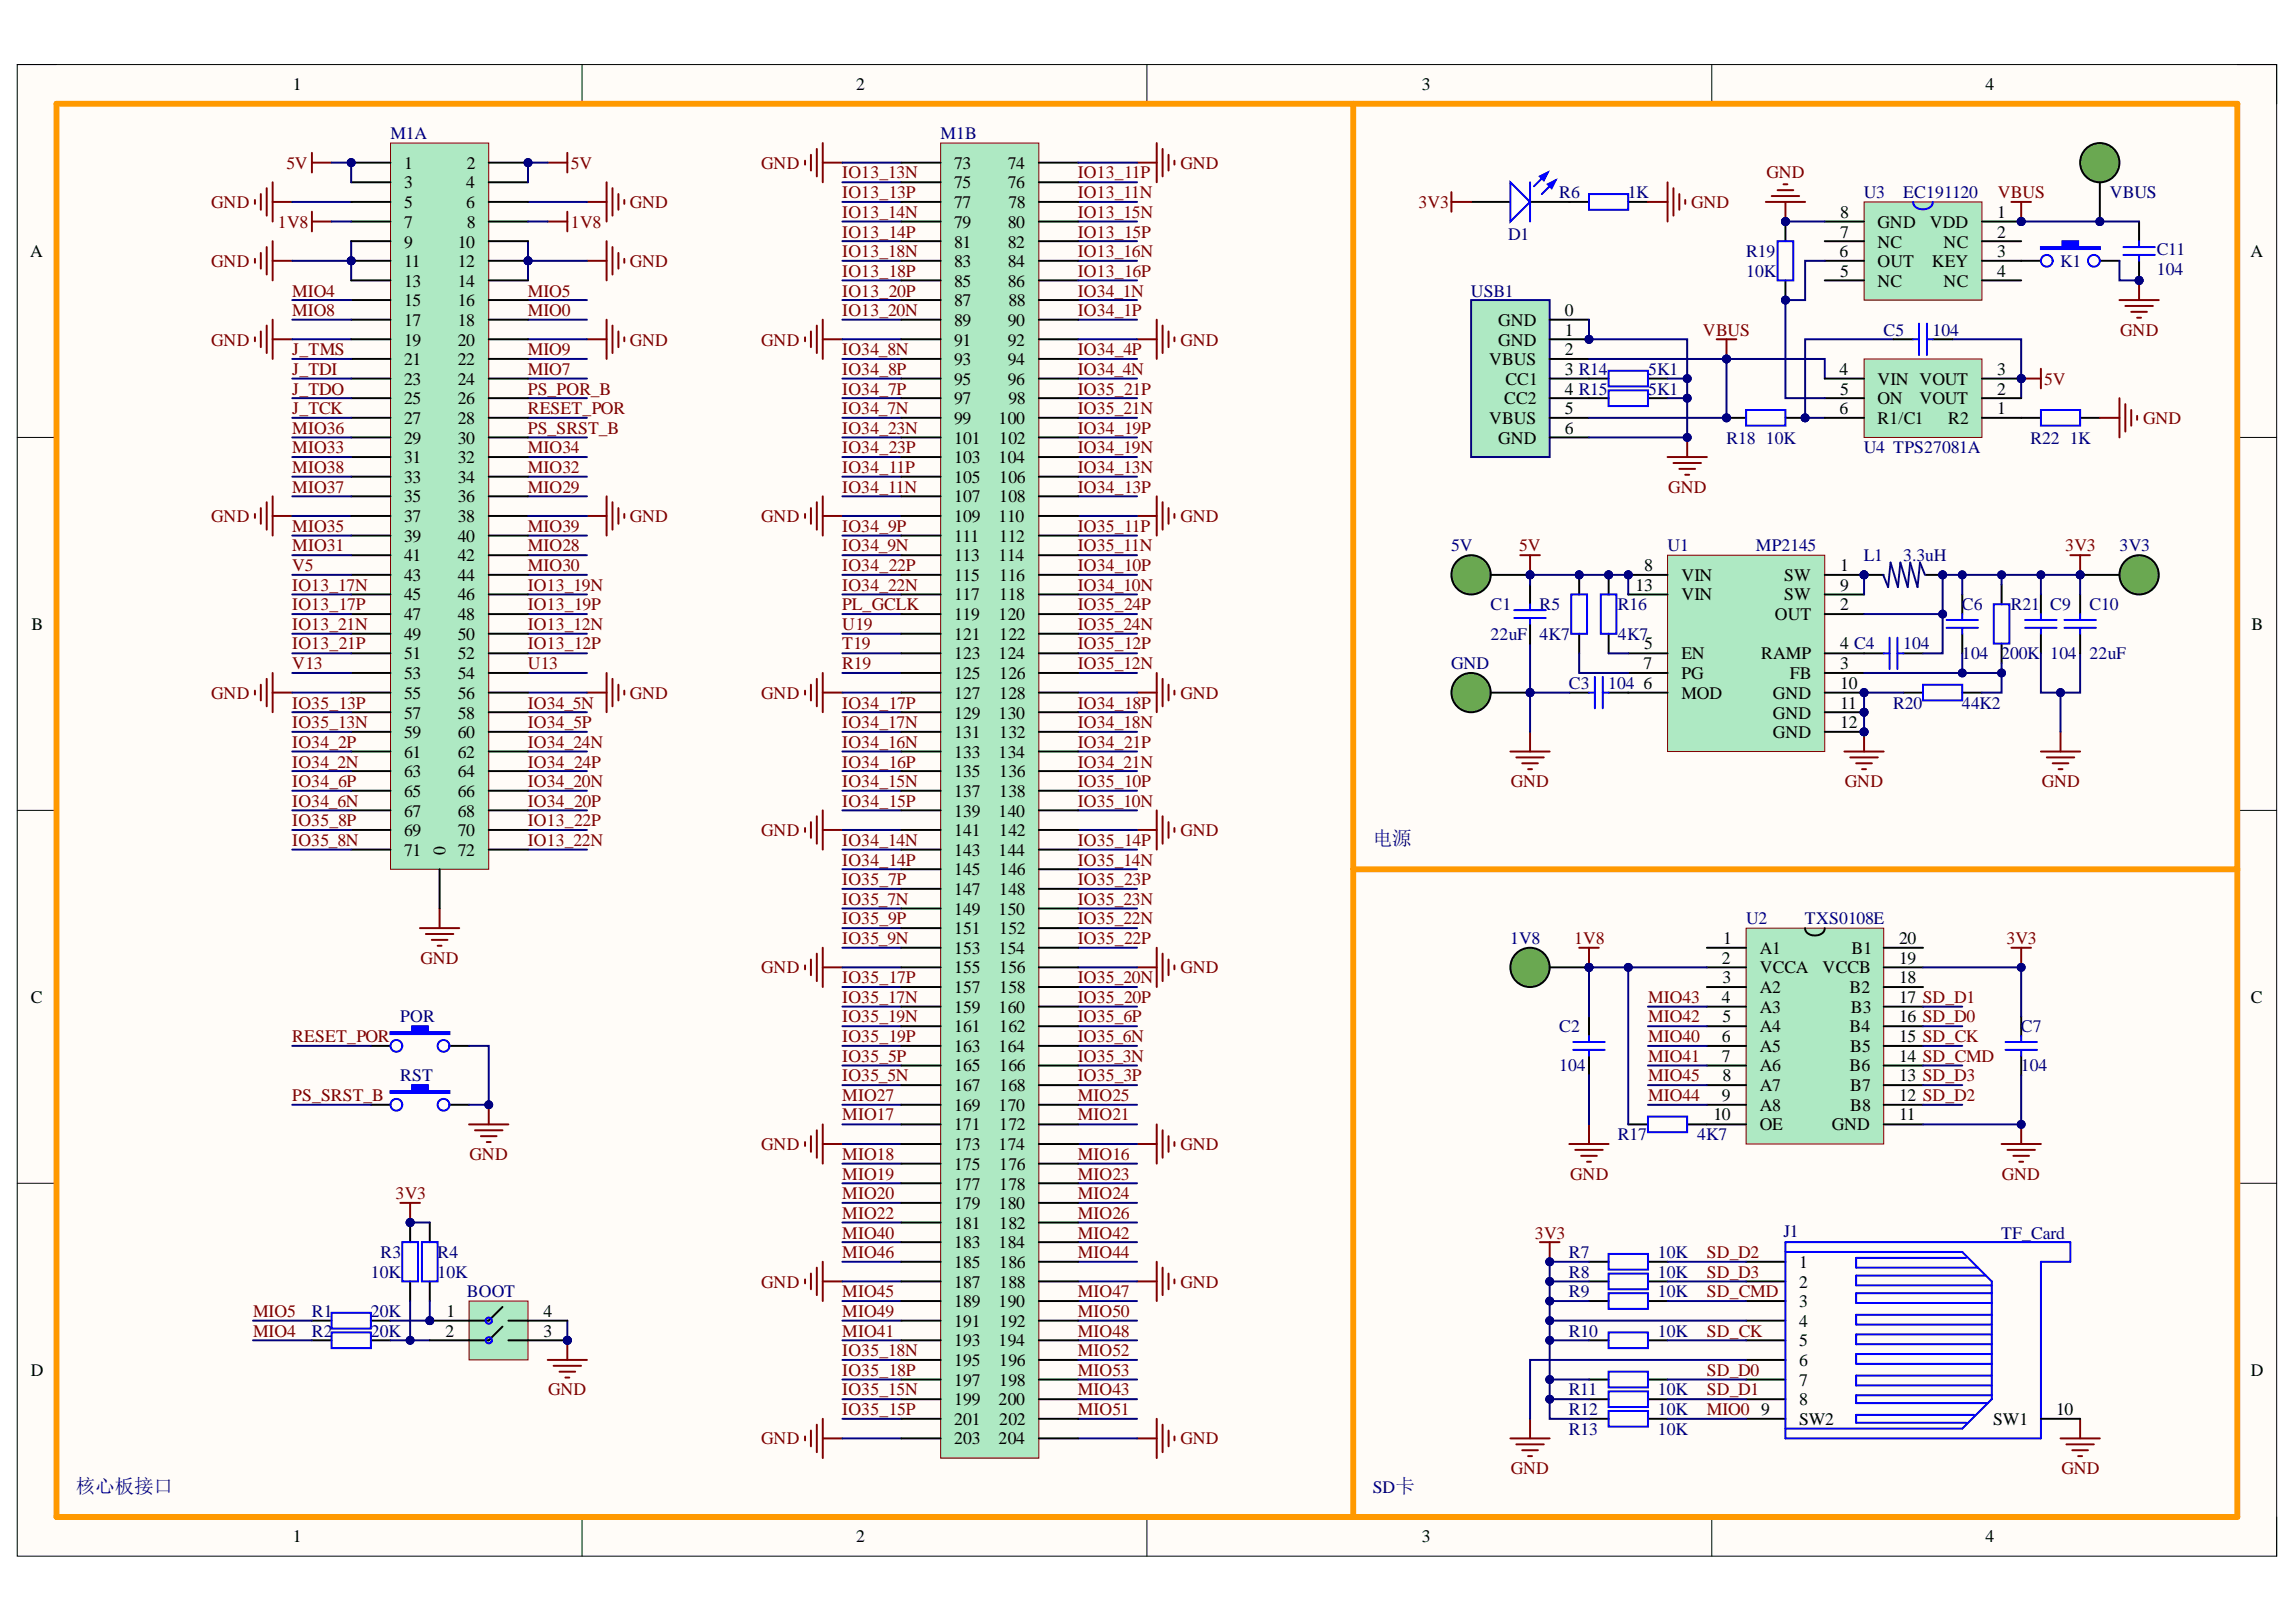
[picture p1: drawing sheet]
<svg xmlns="http://www.w3.org/2000/svg" width="297mm" height="210mm" viewBox="0 0 297 210" stroke-linecap="round" stroke-linejoin="round" font-family="sans-serif">
<defs><g id="words">
<g font-size="2.5" fill="#000080">
<text x="177.6" y="109.4">电源</text>
<text x="9.8" y="193.2">核心板接口</text>
</g>
<g font-size="2.3">
<text x="37.9" y="11.7">1</text>
<text x="110.7" y="11.7">2</text>
<text x="183.9" y="11.7">3</text>
<text x="256.9" y="11.7">4</text>
<text x="52.3" y="21.8">1</text>
<text x="60.4" y="21.8">2</text>
<text x="123.4" y="21.8">73</text>
<text x="130.4" y="21.8">74</text>
<text x="52.3" y="24.3">3</text>
<text x="52.3" y="26.9">5</text>
<text x="52.3" y="29.5">7</text>
<text x="60.3" y="24.3">4</text>
<text x="60.3" y="26.9">6</text>
<text x="60.4" y="29.5">8</text>
<text x="123.4" y="24.3">75</text>
<text x="123.4" y="26.9">77</text>
<text x="123.4" y="29.5">79</text>
<text x="130.4" y="24.3">76</text>
<text x="130.4" y="29.5">80</text>
<text x="130.5" y="26.9">78</text>
<text x="238.1" y="28.1">8</text>
<text x="242.9" y="29.5">GND</text>
<text x="249.7" y="29.5">VDD</text>
<text x="258.4" y="28.1">1</text>
<text x="3.9" y="33.3">A</text>
<text x="52.3" y="32">9</text>
<text x="52.3" y="34.6">11</text>
<text x="59.2" y="32">10</text>
<text x="59.2" y="34.6">12</text>
<text x="123.4" y="32">81</text>
<text x="123.4" y="34.6">83</text>
<text x="130.4" y="32">82</text>
<text x="130.4" y="34.6">84</text>
<text x="238" y="33.3">6</text>
<text x="238.1" y="35.8">5</text>
<text x="238.1" y="30.8">7</text>
<text x="242.9" y="34.6">OUT</text>
<text x="242.9" y="32">NC</text>
<text x="249.9" y="34.6">KEY</text>
<text x="251.5" y="32">NC</text>
<text x="258.4" y="35.8">4</text>
<text x="258.4" y="33.3">3</text>
<text x="258.4" y="30.8">2</text>
<text x="291.1" y="33.3">A</text>
<text x="52.3" y="37.1">13</text>
<text x="52.3" y="39.6">15</text>
<text x="59.2" y="37.1">14</text>
<text x="59.2" y="39.6">16</text>
<text x="123.4" y="37.1">85</text>
<text x="123.4" y="39.6">87</text>
<text x="130.4" y="37.1">86</text>
<text x="130.5" y="39.6">88</text>
<text x="202.5" y="40.9">0</text>
<text x="242.9" y="37.1">NC</text>
<text x="251.5" y="37.1">NC</text>
<text x="52.3" y="42.2">17</text>
<text x="52.3" y="44.7">19</text>
<text x="52.3" y="47.3">21</text>
<text x="59.2" y="42.2">18</text>
<text x="59.2" y="44.7">20</text>
<text x="59.2" y="47.3">22</text>
<text x="123.4" y="42.2">89</text>
<text x="123.4" y="44.7">91</text>
<text x="123.4" y="47.3">93</text>
<text x="130.4" y="42.2">90</text>
<text x="130.4" y="44.7">92</text>
<text x="130.4" y="47.3">94</text>
<text x="192.6" y="47.3">VBUS</text>
<text x="193.8" y="44.7">GND</text>
<text x="193.8" y="42.2">GND</text>
<text x="202.5" y="46">2</text>
<text x="202.5" y="43.5">1</text>
<text x="52.3" y="49.8">23</text>
<text x="52.3" y="52.3">25</text>
<text x="59.2" y="49.8">24</text>
<text x="59.2" y="52.3">26</text>
<text x="123.4" y="49.8">95</text>
<text x="123.4" y="52.3">97</text>
<text x="130.4" y="49.8">96</text>
<text x="130.5" y="52.3">98</text>
<text x="194.6" y="52.3">CC2</text>
<text x="194.8" y="49.8">CC1</text>
<text x="202.5" y="53.6">5</text>
<text x="202.5" y="51.1">4 R15</text>
<text x="202.5" y="48.5">3 R14</text>
<text x="238" y="53.6">6</text>
<text x="238" y="48.5">4</text>
<text x="238.1" y="51.1">5</text>
<text x="242.9" y="49.8">VIN VOUT</text>
<text x="242.9" y="52.3">ON</text>
<text x="248.3" y="52.3">VOUT</text>
<text x="258.4" y="53.6">1</text>
<text x="258.4" y="51.1">2</text>
<text x="258.4" y="48.5">3</text>
<text x="52.3" y="54.9">27</text>
<text x="52.3" y="57.4">29</text>
<text x="52.3" y="59.9">31</text>
<text x="59.2" y="54.9">28</text>
<text x="59.2" y="57.4">30</text>
<text x="59.2" y="59.9">32</text>
<text x="123.4" y="54.9">99</text>
<text x="123.4" y="57.4">101</text>
<text x="123.4" y="59.9">103</text>
<text x="129.2" y="54.9">100</text>
<text x="129.2" y="59.9">104</text>
<text x="129.3" y="57.4">102</text>
<text x="192.6" y="54.9">VBUS</text>
<text x="193.8" y="57.4">GND</text>
<text x="202.5" y="56.1">6</text>
<text x="242.9" y="54.9">R1/C1</text>
<text x="252" y="54.9">R2</text>
<text x="52.3" y="62.5">33</text>
<text x="52.3" y="65">35</text>
<text x="59.2" y="62.5">34</text>
<text x="59.2" y="65">36</text>
<text x="123.4" y="62.5">105</text>
<text x="123.4" y="65">107</text>
<text x="129.3" y="62.5">106</text>
<text x="129.3" y="65">108</text>
<text x="52.3" y="67.5">37</text>
<text x="52.3" y="70.1">39</text>
<text x="59.2" y="67.5">38</text>
<text x="59.2" y="70.1">40</text>
<text x="123.4" y="67.5">109</text>
<text x="123.4" y="70.1">111</text>
<text x="129.2" y="67.5">110</text>
<text x="129.3" y="70.1">112</text>
<text x="52.3" y="72.6">41</text>
<text x="52.3" y="75.2">43</text>
<text x="52.3" y="77.7">45</text>
<text x="59.2" y="72.6">42</text>
<text x="59.2" y="75.2">44</text>
<text x="59.2" y="77.7">46</text>
<text x="123.4" y="72.6">113</text>
<text x="123.4" y="75.2">115</text>
<text x="123.4" y="77.7">117</text>
<text x="129.2" y="72.6">114</text>
<text x="129.3" y="75.2">116</text>
<text x="129.3" y="77.7">118</text>
<text x="211.6" y="76.4">13</text>
<text x="212.7" y="73.9">8</text>
<text x="217.5" y="75.2">VIN</text>
<text x="217.5" y="77.7">VIN</text>
<text x="230.8" y="77.7">SW</text>
<text x="230.8" y="75.2">SW</text>
<text x="238.1" y="76.4">9</text>
<text x="238.1" y="73.9">1</text>
<text x="4.1" y="81.5">B</text>
<text x="52.3" y="80.2">47</text>
<text x="52.3" y="82.8">49</text>
<text x="59.2" y="80.2">48</text>
<text x="59.2" y="82.8">50</text>
<text x="123.4" y="80.2">119</text>
<text x="123.4" y="82.8">121</text>
<text x="129.2" y="80.2">120</text>
<text x="129.3" y="82.8">122</text>
<text x="229.6" y="80.2">OUT</text>
<text x="238.1" y="79">2</text>
<text x="291.3" y="81.5">B</text>
<text x="52.3" y="85.3">51</text>
<text x="52.3" y="87.8">53</text>
<text x="59.2" y="85.3">52</text>
<text x="59.2" y="87.8">54</text>
<text x="123.4" y="85.3">123</text>
<text x="123.4" y="87.8">125</text>
<text x="129.2" y="85.3">124</text>
<text x="129.3" y="87.8">126</text>
<text x="212.6" y="86.6">7</text>
<text x="212.6" y="89.2">6</text>
<text x="212.7" y="84">5</text>
<text x="217.5" y="85.3">EN</text>
<text x="217.5" y="87.8">PG</text>
<text x="227.8" y="85.3">RAMP</text>
<text x="231.6" y="87.8">FB</text>
<text x="238.1" y="86.6">3</text>
<text x="238.1" y="84">4 C4</text>
<text x="238.1" y="89.2">10</text>
<text x="52.3" y="90.5">55</text>
<text x="52.3" y="93">57</text>
<text x="52.3" y="95.5">59</text>
<text x="59.2" y="90.5">56</text>
<text x="59.2" y="93">58</text>
<text x="59.2" y="95.5">60</text>
<text x="123.4" y="90.5">127</text>
<text x="123.4" y="93">129</text>
<text x="123.4" y="95.5">131</text>
<text x="129.2" y="93">130</text>
<text x="129.3" y="90.5">128</text>
<text x="129.3" y="95.5">132</text>
<text x="217.5" y="90.5">MOD</text>
<text x="229.4" y="90.5">GND</text>
<text x="229.4" y="93">GND</text>
<text x="229.4" y="95.5">GND</text>
<text x="238.1" y="91.7">11</text>
<text x="238.1" y="94.3">12</text>
<text x="52.3" y="98.1">61</text>
<text x="52.3" y="100.6">63</text>
<text x="59.2" y="98.1">62</text>
<text x="59.2" y="100.6">64</text>
<text x="123.4" y="98.1">133</text>
<text x="123.4" y="100.6">135</text>
<text x="129.2" y="98.1">134</text>
<text x="129.3" y="100.6">136</text>
<text x="52.3" y="103.1">65</text>
<text x="52.3" y="105.7">67</text>
<text x="59.2" y="103.1">66</text>
<text x="59.2" y="105.7">68</text>
<text x="123.4" y="103.1">137</text>
<text x="123.4" y="105.7">139</text>
<text x="129.2" y="105.7">140</text>
<text x="129.3" y="103.1">138</text>
<text x="52.3" y="108.2">69</text>
<text x="52.3" y="110.8">71</text>
<text x="57.6" y="110.7" transform="rotate(-90 57.6 110.7)">0</text>
<text x="59.2" y="108.2">70</text>
<text x="59.2" y="110.8">72</text>
<text x="123.4" y="108.2">141</text>
<text x="123.4" y="110.8">143</text>
<text x="123.4" y="113.3">145</text>
<text x="129.2" y="110.8">144</text>
<text x="129.3" y="108.2">142</text>
<text x="129.3" y="113.3">146</text>
<text x="123.4" y="115.8">147</text>
<text x="123.4" y="118.4">149</text>
<text x="129.2" y="118.4">150</text>
<text x="129.3" y="115.8">148</text>
<text x="123.4" y="120.9">151</text>
<text x="123.4" y="123.4">153</text>
<text x="123.4" y="126">155</text>
<text x="129.2" y="123.4">154</text>
<text x="129.3" y="120.9">152</text>
<text x="129.3" y="126">156</text>
<text x="222.8" y="124.7">2</text>
<text x="222.9" y="122.2">1</text>
<text x="227.7" y="126">VCCA</text>
<text x="227.7" y="123.4">A1</text>
<text x="235.8" y="126">VCCB</text>
<text x="239.5" y="123.4">B1</text>
<text x="245.7" y="122.2">20</text>
<text x="245.7" y="124.7">19</text>
<text x="4" y="129.8">C</text>
<text x="123.4" y="128.5">157</text>
<text x="123.4" y="131">159</text>
<text x="129.2" y="131">160</text>
<text x="129.3" y="128.5">158</text>
<text x="222.8" y="129.8">4</text>
<text x="222.9" y="127.2">3</text>
<text x="227.7" y="131">A3</text>
<text x="227.7" y="128.5">A2</text>
<text x="239.3" y="128.5">B2</text>
<text x="239.4" y="131">B3</text>
<text x="245.7" y="127.2">18</text>
<text x="245.7" y="129.8">17 SD_D1</text>
<text x="291.2" y="129.8">C</text>
<text x="123.4" y="133.6">161</text>
<text x="123.4" y="136.1">163</text>
<text x="129.2" y="136.1">164</text>
<text x="129.3" y="133.6">162</text>
<text x="222.8" y="137.4">7</text>
<text x="222.8" y="134.8">6</text>
<text x="222.9" y="132.3">5</text>
<text x="227.7" y="136.1">A5</text>
<text x="227.7" y="133.6">A4</text>
<text x="239.3" y="133.6">B4</text>
<text x="239.4" y="136.1">B5</text>
<text x="245.7" y="137.4">14 SD_CMD</text>
<text x="245.7" y="134.8">15 SD_CK</text>
<text x="245.7" y="132.3">16 SD_D0</text>
<text x="123.4" y="138.7">165</text>
<text x="123.4" y="141.2">167</text>
<text x="123.4" y="143.7">169</text>
<text x="129.2" y="143.7">170</text>
<text x="129.3" y="138.7">166</text>
<text x="129.3" y="141.2">168</text>
<text x="222.8" y="142.5">9</text>
<text x="222.9" y="139.9">8</text>
<text x="227.7" y="141.2">A7</text>
<text x="227.7" y="138.7">A6</text>
<text x="227.7" y="143.7">A8</text>
<text x="239.3" y="138.7">B6</text>
<text x="239.4" y="141.2">B7</text>
<text x="239.4" y="143.7">B8</text>
<text x="245.7" y="139.9">13 SD_D3</text>
<text x="245.7" y="142.5">12 SD_D2</text>
<text x="123.4" y="146.3">171</text>
<text x="123.4" y="148.9">173</text>
<text x="129.2" y="148.9">174</text>
<text x="129.3" y="146.3">172</text>
<text x="221.7" y="145">10</text>
<text x="227.7" y="146.3">OE</text>
<text x="237" y="146.3">GND</text>
<text x="245.7" y="145">11</text>
<text x="123.4" y="151.4">175</text>
<text x="123.4" y="154">177</text>
<text x="129.3" y="151.4">176</text>
<text x="129.3" y="154">178</text>
<text x="123.4" y="156.5">179</text>
<text x="123.4" y="159">181</text>
<text x="123.4" y="161.6">183</text>
<text x="129.2" y="156.5">180</text>
<text x="129.2" y="161.6">184</text>
<text x="129.3" y="159">182</text>
<text x="123.4" y="164.1">185</text>
<text x="123.4" y="166.6">187</text>
<text x="129.3" y="164.1">186</text>
<text x="129.3" y="166.6">188</text>
<text x="232.8" y="164.1">1</text>
<text x="232.8" y="166.6">2</text>
<text x="57.6" y="173">2</text>
<text x="57.8" y="170.4">1</text>
<text x="70.3" y="170.4">4</text>
<text x="70.3" y="173">3</text>
<text x="123.4" y="169.2">189</text>
<text x="123.4" y="171.7">191</text>
<text x="129.2" y="169.2">190</text>
<text x="129.3" y="171.7">192</text>
<text x="232.8" y="169.2">3</text>
<text x="232.8" y="171.7">4</text>
<text x="4" y="178">D</text>
<text x="123.4" y="174.2">193</text>
<text x="123.4" y="176.8">195</text>
<text x="123.4" y="179.3">197</text>
<text x="129.2" y="174.2">194</text>
<text x="129.3" y="176.8">196</text>
<text x="129.3" y="179.3">198</text>
<text x="232.8" y="174.2">5</text>
<text x="232.8" y="176.8">6</text>
<text x="232.8" y="179.3">7</text>
<text x="291.2" y="178">D</text>
<text x="123.4" y="181.9">199</text>
<text x="123.4" y="184.4">201</text>
<text x="129.2" y="181.9">200</text>
<text x="129.3" y="184.4">202</text>
<text x="227.8" y="183.1">9</text>
<text x="232.8" y="181.9">8</text>
<text x="232.8" y="184.4">SW2</text>
<text x="257.9" y="184.4">SW1</text>
<text x="266" y="183.1">10</text>
<text x="123.4" y="186.9">203</text>
<text x="129.2" y="186.9">204</text>
<text x="37.9" y="199.6">1</text>
<text x="110.7" y="199.6">2</text>
<text x="183.9" y="199.6">3</text>
<text x="256.9" y="199.6">4</text>
</g>
<g font-size="2.3" fill="#800000">
<text x="37.1" y="21.8">5V</text>
<text x="73.9" y="21.8">5V</text>
<text x="98.5" y="21.8">GND</text>
<text x="109" y="23.1">IO13_13N</text>
<text x="139.4" y="23.1">IO13_11P</text>
<text x="152.7" y="21.8">GND</text>
<text x="228.5" y="23.1">GND</text>
<text x="27.3" y="26.9">GND</text>
<text x="36" y="29.5">1V8</text>
<text x="73.9" y="29.5">1V8</text>
<text x="81.5" y="26.9">GND</text>
<text x="109" y="25.6">IO13_13P</text>
<text x="109" y="28.1">IO13_14N</text>
<text x="139.4" y="25.6">IO13_11N</text>
<text x="139.4" y="28.1">IO13_15N</text>
<text x="183.5" y="26.9">3V3</text>
<text x="218.8" y="26.9">GND</text>
<text x="258.5" y="25.6">VBUS</text>
<text x="27.3" y="34.6">GND</text>
<text x="81.5" y="34.6">GND</text>
<text x="109" y="30.8">IO13_14P</text>
<text x="109" y="33.3">IO13_18N</text>
<text x="109" y="35.8">IO13_18P</text>
<text x="139.4" y="30.8">IO13_15P</text>
<text x="139.4" y="33.3">IO13_16N</text>
<text x="139.4" y="35.8">IO13_16P</text>
<text x="37.8" y="38.4">MIO4</text>
<text x="37.8" y="40.9">MIO8</text>
<text x="68.3" y="38.4">MIO5</text>
<text x="68.3" y="40.9">MIO0</text>
<text x="109" y="38.4">IO13_20P</text>
<text x="109" y="40.9">IO13_20N</text>
<text x="139.4" y="38.4">IO34_1N</text>
<text x="139.4" y="40.9">IO34_1P</text>
<text x="27.3" y="44.7">GND</text>
<text x="37.8" y="46">J_TMS</text>
<text x="68.3" y="46">MIO9</text>
<text x="81.5" y="44.7">GND</text>
<text x="98.5" y="44.7">GND</text>
<text x="109" y="46">IO34_8N</text>
<text x="139.4" y="46">IO34_4P</text>
<text x="152.7" y="44.7">GND</text>
<text x="220.3" y="43.5">VBUS</text>
<text x="274.3" y="43.5">GND</text>
<text x="37.8" y="48.5">J_TDI</text>
<text x="37.8" y="51.1">J_TDO</text>
<text x="37.8" y="53.6">J_TCK</text>
<text x="68.3" y="48.5">MIO7</text>
<text x="68.3" y="51.1">PS_POR_B</text>
<text x="68.3" y="53.6">RESET_POR</text>
<text x="109" y="48.5">IO34_8P</text>
<text x="109" y="51.1">IO34_7P</text>
<text x="109" y="53.6">IO34_7N</text>
<text x="139.4" y="48.5">IO34_4N</text>
<text x="139.4" y="51.1">IO35_21P</text>
<text x="139.4" y="53.6">IO35_21N</text>
<text x="264.5" y="49.8">5V</text>
<text x="37.8" y="58.7">MIO33</text>
<text x="37.8" y="56.1">MIO36</text>
<text x="68.3" y="56.1">PS_SRST_B</text>
<text x="68.3" y="58.7">MIO34</text>
<text x="109" y="56.1">IO34_23N</text>
<text x="109" y="58.7">IO34_23P</text>
<text x="139.4" y="56.1">IO34_19P</text>
<text x="139.4" y="58.7">IO34_19N</text>
<text x="277.3" y="54.9">GND</text>
<text x="37.8" y="63.7">MIO37</text>
<text x="37.8" y="61.2">MIO38</text>
<text x="68.3" y="63.7">MIO29</text>
<text x="68.3" y="61.2">MIO32</text>
<text x="109" y="61.2">IO34_11P</text>
<text x="109" y="63.7">IO34_11N</text>
<text x="139.4" y="61.2">IO34_13N</text>
<text x="139.4" y="63.7">IO34_13P</text>
<text x="215.8" y="63.7">GND</text>
<text x="27.3" y="67.5">GND</text>
<text x="37.8" y="71.4">MIO31</text>
<text x="37.8" y="68.8">MIO35</text>
<text x="68.3" y="71.4">MIO28</text>
<text x="68.3" y="68.8">MIO39</text>
<text x="81.5" y="67.5">GND</text>
<text x="98.5" y="67.5">GND</text>
<text x="109" y="68.8">IO34_9P</text>
<text x="109" y="71.4">IO34_9N</text>
<text x="139.4" y="68.8">IO35_11P</text>
<text x="139.4" y="71.4">IO35_11N</text>
<text x="152.7" y="67.5">GND</text>
<text x="196.5" y="71.4">5V</text>
<text x="267.2" y="71.4">3V3</text>
<text x="37.8" y="76.4">IO13_17N</text>
<text x="37.8" y="73.9">V5</text>
<text x="68.3" y="76.4">IO13_19N</text>
<text x="68.3" y="73.9">MIO30</text>
<text x="109" y="73.9">IO34_22P</text>
<text x="109" y="76.4">IO34_22N</text>
<text x="139.4" y="73.9">IO34_10P</text>
<text x="139.4" y="76.4">IO34_10N</text>
<text x="37.8" y="79">IO13_17P</text>
<text x="37.8" y="81.5">IO13_21N</text>
<text x="68.3" y="79">IO13_19P</text>
<text x="68.3" y="81.5">IO13_12N</text>
<text x="109" y="79">PL_GCLK</text>
<text x="109" y="81.5">U19</text>
<text x="139.4" y="79">IO35_24P</text>
<text x="139.4" y="81.5">IO35_24N</text>
<text x="37.8" y="84">IO13_21P</text>
<text x="37.8" y="86.6">V13</text>
<text x="68.3" y="84">IO13_12P</text>
<text x="68.3" y="86.6">U13</text>
<text x="109" y="84">T19</text>
<text x="109" y="86.6">R19</text>
<text x="139.4" y="84">IO35_12P</text>
<text x="139.4" y="86.6">IO35_12N</text>
<text x="27.3" y="90.5">GND</text>
<text x="37.8" y="91.7">IO35_13P</text>
<text x="37.8" y="94.3">IO35_13N</text>
<text x="68.3" y="91.7">IO34_5N</text>
<text x="68.3" y="94.3">IO34_5P</text>
<text x="81.5" y="90.5">GND</text>
<text x="98.5" y="90.5">GND</text>
<text x="109" y="91.7">IO34_17P</text>
<text x="109" y="94.3">IO34_17N</text>
<text x="139.4" y="91.7">IO34_18P</text>
<text x="139.4" y="94.3">IO34_18N</text>
<text x="152.7" y="90.5">GND</text>
<text x="37.8" y="96.8">IO34_2P</text>
<text x="37.8" y="99.3">IO34_2N</text>
<text x="37.8" y="101.9">IO34_6P</text>
<text x="68.3" y="96.8">IO34_24N</text>
<text x="68.3" y="99.3">IO34_24P</text>
<text x="68.3" y="101.9">IO34_20N</text>
<text x="109" y="96.8">IO34_16N</text>
<text x="109" y="99.3">IO34_16P</text>
<text x="109" y="101.9">IO34_15N</text>
<text x="139.4" y="96.8">IO34_21P</text>
<text x="139.4" y="99.3">IO34_21N</text>
<text x="139.4" y="101.9">IO35_10P</text>
<text x="195.4" y="101.9">GND</text>
<text x="238.7" y="101.9">GND</text>
<text x="264.1" y="101.9">GND</text>
<text x="37.8" y="104.4">IO34_6N</text>
<text x="37.8" y="106.9">IO35_8P</text>
<text x="68.3" y="104.4">IO34_20P</text>
<text x="68.3" y="106.9">IO13_22P</text>
<text x="109" y="104.4">IO34_15P</text>
<text x="139.4" y="104.4">IO35_10N</text>
<text x="37.8" y="109.5">IO35_8N</text>
<text x="68.3" y="109.5">IO13_22N</text>
<text x="98.5" y="108.2">GND</text>
<text x="109" y="109.5">IO34_14N</text>
<text x="109" y="112">IO34_14P</text>
<text x="139.4" y="109.5">IO35_14P</text>
<text x="139.4" y="112">IO35_14N</text>
<text x="152.7" y="108.2">GND</text>
<text x="109" y="114.6">IO35_7P</text>
<text x="109" y="117.1">IO35_7N</text>
<text x="109" y="119.6">IO35_9P</text>
<text x="139.4" y="114.6">IO35_23P</text>
<text x="139.4" y="117.1">IO35_23N</text>
<text x="139.4" y="119.6">IO35_22N</text>
<text x="54.4" y="124.7">GND</text>
<text x="98.5" y="126">GND</text>
<text x="109" y="122.2">IO35_9N</text>
<text x="139.4" y="122.2">IO35_22P</text>
<text x="152.7" y="126">GND</text>
<text x="203.6" y="122.2">1V8</text>
<text x="259.6" y="122.2">3V3</text>
<text x="109" y="127.2">IO35_17P</text>
<text x="109" y="129.8">IO35_17N</text>
<text x="139.4" y="127.2">IO35_20N</text>
<text x="139.4" y="129.8">IO35_20P</text>
<text x="213.2" y="129.8">MIO43</text>
<text x="37.8" y="134.8">RESET_POR</text>
<text x="109" y="132.3">IO35_19N</text>
<text x="109" y="134.8">IO35_19P</text>
<text x="109" y="137.4">IO35_5P</text>
<text x="139.4" y="132.3">IO35_6P</text>
<text x="139.4" y="134.8">IO35_6N</text>
<text x="139.4" y="137.4">IO35_3N</text>
<text x="213.2" y="137.4">MIO41</text>
<text x="213.2" y="134.8">MIO40</text>
<text x="213.2" y="132.3">MIO42</text>
<text x="37.8" y="142.5">PS_SRST_B</text>
<text x="109" y="139.9">IO35_5N</text>
<text x="109" y="142.5">MIO27</text>
<text x="139.4" y="139.9">IO35_3P</text>
<text x="139.4" y="142.5">MIO25</text>
<text x="213.2" y="142.5">MIO44</text>
<text x="213.2" y="139.9">MIO45</text>
<text x="98.5" y="148.9">GND</text>
<text x="109" y="145">MIO17</text>
<text x="139.4" y="145">MIO21</text>
<text x="152.7" y="148.9">GND</text>
<text x="51.2" y="155.2">3V3</text>
<text x="60.7" y="150.1">GND</text>
<text x="109" y="150.1">MIO18</text>
<text x="109" y="152.7">MIO19</text>
<text x="109" y="155.2">MIO20</text>
<text x="139.4" y="150.1">MIO16</text>
<text x="139.4" y="152.7">MIO23</text>
<text x="139.4" y="155.2">MIO24</text>
<text x="203.1" y="152.7">GND</text>
<text x="259" y="152.7">GND</text>
<text x="109" y="157.8">MIO22</text>
<text x="109" y="160.3">MIO40</text>
<text x="139.4" y="157.8">MIO26</text>
<text x="139.4" y="160.3">MIO42</text>
<text x="198.6" y="160.3">3V3</text>
<text x="98.5" y="166.6">GND</text>
<text x="109" y="167.9">MIO45</text>
<text x="109" y="162.8">MIO46</text>
<text x="139.4" y="162.8">MIO44</text>
<text x="139.4" y="167.9">MIO47</text>
<text x="152.7" y="166.6">GND</text>
<text x="220.8" y="162.8">SD_D2</text>
<text x="220.8" y="165.4">SD_D3</text>
<text x="220.8" y="167.9">SD_CMD</text>
<text x="32.7" y="173">MIO4</text>
<text x="32.7" y="170.4">MIO5</text>
<text x="109" y="173">MIO41</text>
<text x="109" y="170.4">MIO49</text>
<text x="139.4" y="173">MIO48</text>
<text x="139.4" y="170.4">MIO50</text>
<text x="220.8" y="173">SD_CK</text>
<text x="109" y="175.5">IO35_18N</text>
<text x="109" y="178">IO35_18P</text>
<text x="139.4" y="175.5">MIO52</text>
<text x="139.4" y="178">MIO53</text>
<text x="220.8" y="178">SD_D0</text>
<text x="70.9" y="180.6">GND</text>
<text x="109" y="180.6">IO35_15N</text>
<text x="109" y="183.1">IO35_15P</text>
<text x="139.4" y="180.6">MIO43</text>
<text x="139.4" y="183.1">MIO51</text>
<text x="220.8" y="180.6">SD_D1</text>
<text x="220.8" y="183.1">MIO0</text>
<text x="98.5" y="186.9">GND</text>
<text x="152.7" y="186.9">GND</text>
<text x="195.4" y="190.7">GND</text>
<text x="266.7" y="190.7">GND</text>
</g>
<g font-size="2.3" fill="#000080">
<text x="50.5" y="18">M1A</text>
<text x="121.7" y="18">M1B</text>
<text x="201.7" y="25.6">R6</text>
<text x="210.6" y="25.6">1K</text>
<text x="241.1" y="25.6">U3</text>
<text x="246.2" y="25.6">EC191120</text>
<text x="272.9" y="25.6">VBUS</text>
<text x="195.1" y="31">D1</text>
<text x="225.9" y="33.3">R19</text>
<text x="225.9" y="35.8">10K</text>
<text x="266.5" y="34.6">K1</text>
<text x="279" y="33.1">C11</text>
<text x="279" y="35.6">104</text>
<text x="190.3" y="38.4">USB1</text>
<text x="243.7" y="43.5">C5</text>
<text x="250" y="43.5">104</text>
<text x="213.2" y="48.5">5K1</text>
<text x="213.2" y="51.1">5K1</text>
<text x="223.4" y="57.4">R18</text>
<text x="228.4" y="57.4">10K</text>
<text x="241.1" y="58.7">U4 TPS27081A</text>
<text x="262.7" y="57.4">R22</text>
<text x="267.8" y="57.4">1K</text>
<text x="187.7" y="71.4">5V</text>
<text x="215.7" y="71.4">U1</text>
<text x="227.2" y="71.4">MP2145</text>
<text x="274.2" y="71.4">3V3</text>
<text x="241.1" y="72.6">L1</text>
<text x="246.2" y="72.6">3.3uH</text>
<text x="192.8" y="79">C1</text>
<text x="192.8" y="82.8">22uF</text>
<text x="199.2" y="79">R5</text>
<text x="199.2" y="82.8">4K7</text>
<text x="209.3" y="79">R16</text>
<text x="209.3" y="82.8">4K7</text>
<text x="253.8" y="79">C6</text>
<text x="260.2" y="79">R21</text>
<text x="265.2" y="79">C9</text>
<text x="270.3" y="79">C10</text>
<text x="187.7" y="86.6">GND</text>
<text x="203" y="89.2">C3</text>
<text x="208" y="89.2">104</text>
<text x="246.2" y="84">104</text>
<text x="253.8" y="85.3">104</text>
<text x="258.9" y="85.3">200K</text>
<text x="265.2" y="85.3">104</text>
<text x="270.3" y="85.3">22uF</text>
<text x="244.9" y="91.7">R20</text>
<text x="253.8" y="91.7">44K2</text>
<text x="225.9" y="119.6">U2</text>
<text x="233.5" y="119.6">TXS0108E</text>
<text x="195.4" y="122.2">1V8</text>
<text x="51.8" y="132.3">POR</text>
<text x="201.7" y="133.6">C2</text>
<text x="261.4" y="133.6">C7</text>
<text x="51.8" y="139.9">RST</text>
<text x="201.7" y="138.7">104</text>
<text x="261.4" y="138.7">104</text>
<text x="209.3" y="147.5">R17</text>
<text x="219.6" y="147.5">4K7</text>
<text x="230.7" y="160">J1</text>
<text x="258.9" y="160.3">TF_Card</text>
<text x="48" y="165.4">10K</text>
<text x="49.2" y="162.8">R3</text>
<text x="56.6" y="162.8">R4</text>
<text x="56.6" y="165.4">10K</text>
<text x="60.4" y="167.9">BOOT</text>
<text x="203" y="162.8">R7</text>
<text x="203" y="165.4">R8</text>
<text x="203" y="167.9">R9</text>
<text x="214.5" y="162.8">10K</text>
<text x="214.5" y="165.4">10K</text>
<text x="214.5" y="167.9">10K</text>
<text x="40.4" y="170.4">R1</text>
<text x="40.4" y="173">R2</text>
<text x="48" y="170.4">20K</text>
<text x="48" y="173">20K</text>
<text x="203" y="173">R10</text>
<text x="214.5" y="173">10K</text>
<text x="203" y="180.6">R11</text>
<text x="203" y="183.1">R12</text>
<text x="203" y="185.7">R13</text>
<text x="214.5" y="180.6">10K</text>
<text x="214.5" y="183.1">10K</text>
<text x="214.5" y="185.7">10K</text>
<text x="177.6" y="193.2">SD卡</text>
</g>
</g></defs>
<path d="M2.2 8.4h292.3v193h-292.3z" fill-rule="evenodd" fill="#fffcf8"/>
<path d="M2.2 8.4h292.3v193h-292.3z" fill="none" stroke="#000" stroke-width=".13"/>
<path d="M7.3 13.4h282.1v182.9h-282.1z" fill-rule="evenodd" fill="#fffcf8"/>
<g fill="none" stroke="#000" stroke-width=".13">
<path d="M2.2 8.3h5.1M7.3 13.4h282.1v182.9h-282.1zM75.3 8.3v5.1M148.4 8.3v5.1M221.5 8.4v5M289.4 8.4h5.1v5M2.2 56.6h5.1M289.4 56.6h5.1M2.2 104.9h5.1M289.4 104.9h5.1M2.2 153.1h5.1M289.4 153.1h5.1"/>
<path d="M75.3 196.3v5.1M148.4 196.3v5.1M221.5 196.3v5.1M294.5 196.3v5.1"/>
</g>
<path d="M7.3 13.4h282.1v182.9h-282.1z" fill="none" stroke="#f90" stroke-width=".76"/>
<g fill="none" stroke="#800000" stroke-width=".25">
<path d="M40.4 19.8v2.5M73.4 19.8v2.5M105.7 19.3v3.5M106.4 18.5v5.1M149.6 18.5v5.1M150.4 19.3v3.5M33 25.9v.5M33 33.5v.5M33.7 25.1v2M33.7 32.7v2.1M34.5 24.4v3.5M34.5 32v3.5"/>
<path d="M35.3 23.6v5.1M35.3 31.2v5.1M35.3 26.1h2.5M35.3 33.8h2.5M40.4 27.4v2.5M40.4 21h2.5M40.4 28.7h2.5M70.9 21h2.5M70.9 28.7h2.5M73.4 27.4v2.5M75.9 26.1h2.6M75.9 33.8h2.6"/>
<path d="M78.5 23.6v5.1M78.5 31.2v5.1M79.2 24.4v3.5M79.2 32v3.5M80 25.1v2M80 32.7v2.1M80.8 25.9v.5M80.8 33.5v.5M104.2 20.8v.5M104.9 20v2.1M106.4 21h2.6M147.1 21h2.5"/>
<path d="M151.2 20v2.1M151.9 20.8v.5M33 43.7v.5M33.7 42.9v2M34.5 42.1v3.6M35.3 41.4v5M35.3 43.9h2.5M75.9 43.9h2.6M78.5 41.4v5M79.2 42.1v3.6M80 42.9v2M80.8 43.7v.5"/>
<path d="M104.2 43.7v.5M104.9 42.9v2M105.7 42.1v3.6M106.4 43.9h2.6M106.4 41.4v5M147.1 43.9h2.5M149.6 41.4v5M150.4 42.1v3.6M151.2 42.9v2M151.9 43.7v.5M33 66.5v.5M33.7 65.8v2"/>
<path d="M34.5 65v3.5M35.3 64.2v5.1M35.3 66.8h2.5M104.2 66.5v.5M104.9 65.8v2M105.7 65v3.5M106.4 66.8h2.6M106.4 64.2v5.1M147.1 66.8h2.5M149.6 64.2v5.1M150.4 65v3.5M151.2 65.8v2"/>
<path d="M151.9 66.5v.5M33 89.4v.5M33.7 88.6v2M34.5 87.8v3.6M35.3 87.1v5.1M35.3 89.6h2.5M75.9 89.6h2.6M78.5 87.1v5.1M79.2 87.8v3.6M80 88.6v2M80.8 89.4v.5M104.2 89.4v.5"/>
<path d="M104.9 88.6v2M105.7 87.8v3.6M106.4 89.6h2.6M106.4 87.1v5.1M147.1 89.6h2.5M149.6 87.1v5.1M150.4 87.8v3.6M151.2 88.6v2M151.9 89.4v.5M56.9 117.6v2.5M104.2 107.2v.5M104.9 106.4v2"/>
<path d="M105.7 105.6v3.6M106.4 104.9v5M106.4 107.4h2.6M147.1 107.4h2.5M149.6 104.9v5M150.4 105.6v3.6M151.2 106.4v2M151.9 107.2v.5M54.3 120.1h5.1M55.1 120.9h3.6M55.9 121.6h2M56.6 122.4h.5"/>
<path d="M104.2 124.9v.5M104.9 124.2v2M105.7 123.4v3.6M106.4 122.6v5.1M106.4 125.2h2.6M147.1 125.2h2.5M149.6 122.6v5.1M150.4 123.4v3.6M151.2 124.2v2M151.9 124.9v.5M104.2 147.8v.5M104.9 147v2.1"/>
<path d="M105.7 146.3v3.5M106.4 145.5v5.1M106.4 148h2.6M147.1 148h2.5M149.6 145.5v5.1M150.4 146.3v3.5M151.2 147v2.1M151.9 147.8v.5M70.9 176h5M71.6 176.7h3.6M72.4 177.5h2M73.1 178.3h.5"/>
<path d="M73.4 173.5v2.5M104.2 165.6v.5M104.9 164.8v2M105.7 164v3.6M106.4 163.3v5.1M106.4 165.8h2.6M147.1 165.8h2.5M149.6 163.3v5.1M150.4 164v3.6M151.2 164.8v2M151.9 165.6v.5M104.2 185.9v.5"/>
<path d="M104.9 185.1v2.1M105.7 184.4v3.5M106.4 183.6v5.1M106.4 186.1h2.6M147.1 186.1h2.5M149.6 183.6v5.1M150.4 184.4v3.5M151.2 185.1v2.1M151.9 185.9v.5"/>
</g>
<circle cx="73.4" cy="173.5" r=".51" fill="#000080"/>
<circle cx="73.4" cy="173.5" r=".51" fill="none" stroke="#000080" stroke-width=".13"/>
<path d="M55.6 158.2v2.5M40.4 170.9h2.5M40.4 173.5h2.5M48 170.9h2.5M48 173.5h2.5M55.6 165.8v2.6" fill="none" stroke="#000" stroke-width=".25"/>
<path d="M42.9 169.9h5.1v2h-5.1zM42.9 172.4h5.1v2.1h-5.1zM54.6 160.7h2v5.1h-2z" fill="none" stroke="#00f" stroke-width=".25"/>
<circle cx="53.1" cy="158.2" r=".51" fill="#000080"/>
<circle cx="53.1" cy="158.2" r=".51" fill="none" stroke="#000080" stroke-width=".13"/>
<path d="M53.1 158.2v2.5" fill="none" stroke="#000" stroke-width=".25"/>
<circle cx="53.1" cy="158.2" r=".51" fill="#000080"/>
<circle cx="53.1" cy="158.2" r=".51" fill="none" stroke="#000080" stroke-width=".13"/>
<path d="M53.1 165.8v2.6" fill="none" stroke="#000" stroke-width=".25"/>
<path d="M52 160.7h2.1v5.1h-2.1z" fill="none" stroke="#00f" stroke-width=".25"/>
<path d="M51.8 155.7h2.5M53.1 155.7v2.5" fill="none" stroke="#800000" stroke-width=".25"/>
<circle cx="53.1" cy="158.2" r=".51" fill="#000080"/>
<circle cx="53.1" cy="158.2" r=".51" fill="none" stroke="#000080" stroke-width=".13"/>
<path d="M60.7 145.5h5.1M61.5 146.3h3.5M62.2 147h2M63 147.8h.5M63.2 143v2.5" fill="none" stroke="#800000" stroke-width=".25"/>
<circle cx="63.2" cy="143" r=".51" fill="#000080"/>
<circle cx="63.2" cy="143" r=".51" fill="none" stroke="#000080" stroke-width=".13"/>
<path d="M225.9 120.1h17.8v27.9h-17.8z" fill-rule="evenodd" fill="#aee9c3"/>
<path d="M225.9 120.1h17.8v27.9h-17.8z" fill="none" stroke="#800000" stroke-width=".13"/>
<g fill="none" stroke="#000" stroke-width=".25">
<path d="M220.8 122.7h5.1M220.8 125.2h5.1M220.8 127.7h5.1M220.8 130.3h5.1M220.8 137.9h5.1M220.8 135.4h5.1M220.8 132.8h5.1M233.5 120.1a1.28 1.28 0 0 0 1.9 .9l.1-.1a.89 .89 0 0 0 .6-.8M243.7 122.7h5.1M243.7 125.2h5.1M243.7 127.7h5.1M243.7 130.3h5.1"/>
<path d="M243.7 137.9h5.1M243.7 135.4h5.1M243.7 132.8h5.1M220.8 140.4h5.1M220.8 143h5.1M220.8 145.5h5.1M243.7 140.4h5.1M243.7 143h5.1M243.7 145.5h5.1"/>
</g>
<path d="M204.3 122.7h2.5M205.6 122.7v2.5" fill="none" stroke="#800000" stroke-width=".25"/>
<circle cx="205.6" cy="125.2" r=".51" fill="#000080"/>
<circle cx="205.6" cy="125.2" r=".51" fill="none" stroke="#000080" stroke-width=".13"/>
<path d="M260.2 122.7h2.6M261.5 122.7v2.5" fill="none" stroke="#800000" stroke-width=".25"/>
<circle cx="261.5" cy="125.2" r=".51" fill="#000080"/>
<circle cx="261.5" cy="125.2" r=".51" fill="none" stroke="#000080" stroke-width=".13"/>
<path d="M210.6 145.5h2.6M218.3 145.5h2.5" fill="none" stroke="#000" stroke-width=".25"/>
<path d="M213.2 144.5h5.1v2h-5.1z" fill="none" stroke="#00f" stroke-width=".25"/>
<path d="M258.9 148h5.1M259.7 148.8h3.6M260.5 149.6h2M261.2 150.3h.5M261.5 145.5v2.5" fill="none" stroke="#800000" stroke-width=".25"/>
<circle cx="261.5" cy="145.5" r=".51" fill="#000080"/>
<circle cx="261.5" cy="145.5" r=".51" fill="none" stroke="#000080" stroke-width=".13"/>
<path d="M205.6 131.5v2.6M205.6 136.6v2.6M261.5 131.5v2.6M261.5 136.6v2.6" fill="none" stroke="#000" stroke-width=".25"/>
<path d="M203.5 134.8h4.1M203.5 135.9h4.1M205.6 134.1v.7M205.6 135.9v.7M259.5 134.8h4M259.5 135.9h4M261.5 134.1v.7M261.5 135.9v.7" fill="none" stroke="#00f" stroke-width=".25"/>
<path d="M203 148h5.1M203.8 148.8h3.5M204.6 149.6h2M205.3 150.3h.5M205.6 145.5v2.5M199.2 160.7h2.6M200.5 160.7v2.6" fill="none" stroke="#800000" stroke-width=".25"/>
<circle cx="200.5" cy="163.3" r=".51" fill="#000080"/>
<circle cx="200.5" cy="163.3" r=".51" fill="none" stroke="#000080" stroke-width=".13"/>
<path d="M195.4 186.1h5.1M196.2 186.9h3.5M196.9 187.7h2.1M197.7 188.4h.5M197.9 183.6v2.5M266.6 186.1h5.1M267.3 186.9h3.6M268.1 187.7h2M268.9 188.4h.5M269.1 183.6v2.5" fill="none" stroke="#800000" stroke-width=".25"/>
<g fill="none" stroke="#000" stroke-width=".25">
<path d="M205.6 163.3h2.5M205.6 165.8h2.5M205.6 168.4h2.5M205.6 173.5h2.5M205.6 178.5h2.5M213.2 163.3h2.5M213.2 165.8h2.5M213.2 168.4h2.5M213.2 173.5h2.5M213.2 178.5h2.5M205.6 181.1h2.5M205.6 183.6h2.5"/>
<path d="M213.2 181.1h2.5M213.2 183.6h2.5"/>
</g>
<path d="M208.1 162.3h5.1v2h-5.1zM208.1 164.8h5.1v2h-5.1zM208.1 167.4h5.1v2h-5.1zM208.1 172.4h5.1v2.1h-5.1zM208.1 177.5h5.1v2h-5.1zM208.1 180.1h5.1v2h-5.1zM208.1 182.6h5.1v2h-5.1z" fill="none" stroke="#00f" stroke-width=".25"/>
<circle cx="210.7" cy="74.4" r=".51" fill="#000080"/>
<circle cx="210.7" cy="74.4" r=".51" fill="none" stroke="#000080" stroke-width=".13"/>
<circle cx="241.2" cy="74.4" r=".51" fill="#000080"/>
<circle cx="241.2" cy="74.4" r=".51" fill="none" stroke="#000080" stroke-width=".13"/>
<circle cx="241.2" cy="89.6" r=".51" fill="#000080"/>
<circle cx="241.2" cy="89.6" r=".51" fill="none" stroke="#000080" stroke-width=".13"/>
<circle cx="241.2" cy="92.2" r=".51" fill="#000080"/>
<circle cx="241.2" cy="92.2" r=".51" fill="none" stroke="#000080" stroke-width=".13"/>
<circle cx="241.2" cy="94.7" r=".51" fill="#000080"/>
<circle cx="241.2" cy="94.7" r=".51" fill="none" stroke="#000080" stroke-width=".13"/>
<path d="M215.7 71.8h20.4v25.5h-20.4z" fill-rule="evenodd" fill="#aee9c3"/>
<path d="M215.7 71.8h20.4v25.5h-20.4z" fill="none" stroke="#800000" stroke-width=".13"/>
<path d="M210.6 74.4h5.1" fill="none" stroke="#000" stroke-width=".25"/>
<circle cx="210.7" cy="74.4" r=".51" fill="#000080"/>
<circle cx="210.7" cy="74.4" r=".51" fill="none" stroke="#000080" stroke-width=".13"/>
<path d="M236.1 76.9h5.1M236.1 79.5h5.1M236.1 74.4h5.1M210.6 84.6h5.1M210.6 87.1h5.1M210.6 89.6h5.1M236.1 84.6h5.1M236.1 87.1h5.1" fill="none" stroke="#000" stroke-width=".25"/>
<circle cx="241.2" cy="74.4" r=".51" fill="#000080"/>
<circle cx="241.2" cy="74.4" r=".51" fill="none" stroke="#000080" stroke-width=".13"/>
<path d="M236.1 89.6h5.1" fill="none" stroke="#000" stroke-width=".25"/>
<circle cx="241.2" cy="89.6" r=".51" fill="#000080"/>
<circle cx="241.2" cy="89.6" r=".51" fill="none" stroke="#000080" stroke-width=".13"/>
<path d="M210.6 76.9h5.1M236.1 92.2h5.1" fill="none" stroke="#000" stroke-width=".25"/>
<circle cx="241.2" cy="92.2" r=".51" fill="#000080"/>
<circle cx="241.2" cy="92.2" r=".51" fill="none" stroke="#000080" stroke-width=".13"/>
<path d="M236.1 94.7h5.1" fill="none" stroke="#000" stroke-width=".25"/>
<circle cx="241.2" cy="94.7" r=".51" fill="#000080"/>
<circle cx="241.2" cy="94.7" r=".51" fill="none" stroke="#000080" stroke-width=".13"/>
<path d="M267.8 71.8h2.6M269.1 71.8v2.6" fill="none" stroke="#800000" stroke-width=".25"/>
<circle cx="269.1" cy="74.4" r=".51" fill="#000080"/>
<circle cx="269.1" cy="74.4" r=".51" fill="none" stroke="#000080" stroke-width=".13"/>
<path d="M258.9 75.7v2.5M203 89.6h2.6M208.1 89.6h2.5M258.9 83.3v2.5" fill="none" stroke="#000" stroke-width=".25"/>
<path d="M257.9 78.2h2.1v5.1h-2.1zM205.6 89.6h.7M206.3 87.6v4.1M207.3 87.6v4.1M207.3 89.6h.8" fill="none" stroke="#00f" stroke-width=".25"/>
<path d="M195.4 97.3h5.1M196.2 98h3.5M196.9 98.8h2.1M197.7 99.5h.5M197.9 94.7v2.6M264 97.3h5.1M264.8 98h3.6M265.6 98.8h2M266.3 99.5h.5M266.6 94.7v2.6" fill="none" stroke="#800000" stroke-width=".25"/>
<circle cx="208.1" cy="74.4" r=".51" fill="#000080"/>
<circle cx="208.1" cy="74.4" r=".51" fill="none" stroke="#000080" stroke-width=".13"/>
<path d="M208.1 74.4v2.5" fill="none" stroke="#000" stroke-width=".25"/>
<circle cx="208.1" cy="74.4" r=".51" fill="#000080"/>
<circle cx="208.1" cy="74.4" r=".51" fill="none" stroke="#000080" stroke-width=".13"/>
<path d="M208.1 82v2.6" fill="none" stroke="#000" stroke-width=".25"/>
<path d="M207.1 76.9h2v5.1h-2z" fill="none" stroke="#00f" stroke-width=".25"/>
<circle cx="204.3" cy="74.4" r=".51" fill="#000080"/>
<circle cx="204.3" cy="74.4" r=".51" fill="none" stroke="#000080" stroke-width=".13"/>
<path d="M204.3 74.4v2.5" fill="none" stroke="#000" stroke-width=".25"/>
<circle cx="204.3" cy="74.4" r=".51" fill="#000080"/>
<circle cx="204.3" cy="74.4" r=".51" fill="none" stroke="#000080" stroke-width=".13"/>
<path d="M253.9 76.9v2.6M264 76.9v2.6M204.3 82v2.6M241.2 84.6h2.5M246.2 84.6h2.6M246.2 89.6h2.6M253.9 82v2.6M253.9 89.6h2.5M264 82v2.6" fill="none" stroke="#000" stroke-width=".25"/>
<g fill="none" stroke="#00f" stroke-width=".25">
<path d="M203.3 76.9h2v5.1h-2zM253.9 79.5v.7M264 79.5v.7M243.7 84.6h.8M244.5 82.5v4.1M245.5 82.5v4.1M245.5 84.6h.7M248.8 88.6h5.1v2h-5.1zM251.8 80.2h4.1M251.8 81.2h4.1M253.9 81.2v.8M262 80.2h4.1"/>
<path d="M262 81.2h4.1M264 81.2v.8"/>
</g>
<path d="M196.7 71.8h2.5M197.9 71.8v2.6" fill="none" stroke="#800000" stroke-width=".25"/>
<circle cx="197.9" cy="74.4" r=".51" fill="#000080"/>
<circle cx="197.9" cy="74.4" r=".51" fill="none" stroke="#000080" stroke-width=".13"/>
<path d="M215.7 59.1h5.1M216.5 59.9h3.6M218.3 56.6v2.5M217.3 60.7h2M218 61.4h.5" fill="none" stroke="#800000" stroke-width=".25"/>
<circle cx="218.3" cy="56.6" r=".51" fill="#000080"/>
<circle cx="218.3" cy="56.6" r=".51" fill="none" stroke="#000080" stroke-width=".13"/>
<circle cx="205.6" cy="43.9" r=".51" fill="#000080"/>
<circle cx="205.6" cy="43.9" r=".51" fill="none" stroke="#000080" stroke-width=".13"/>
<path d="M190.3 38.8h10.2v20.3h-10.2z" fill-rule="evenodd" fill="#aee9c3"/>
<path d="M190.3 38.8h10.2v20.3h-10.2z" fill="none" stroke="#000080" stroke-width=".25"/>
<path d="M200.5 56.6h5.1M200.5 54.1h5.1M200.5 51.5h5.1M200.5 49h5.1M200.5 46.5h5.1M200.5 43.9h5.1" fill="none" stroke="#000" stroke-width=".25"/>
<circle cx="205.6" cy="43.9" r=".51" fill="#000080"/>
<circle cx="205.6" cy="43.9" r=".51" fill="none" stroke="#000080" stroke-width=".13"/>
<path d="M200.5 41.4h5.1M205.6 49h2.5M205.6 51.5h2.5M213.2 49h2.5M213.2 51.5h2.5M48 135.3h2.5M58.1 135.3h2.6" fill="none" stroke="#000" stroke-width=".25"/>
<path d="M208.1 48h5.1v2h-5.1zM208.1 50.5h5.1v2.1h-5.1z" fill="none" stroke="#00f" stroke-width=".25"/>
<path d="M50.5 133.6h2.8v-.8h2v.8h2.8v.2h-7.6z" fill-rule="evenodd" fill="#00f"/>
<g fill="none" stroke="#00f" stroke-width=".25">
<path d="M50.5 133.6h2.8v-.8h2v.8h2.8v.2h-7.6z"/>
<circle cx="51.3" cy="135.3" r=".76"/>
<circle cx="57.4" cy="135.3" r=".76"/>
</g>
<path d="M48 143h2.5M58.1 143h2.6" fill="none" stroke="#000" stroke-width=".25"/>
<path d="M50.5 141.2h2.8v-.8h2v.8h2.8v.2h-7.6z" fill-rule="evenodd" fill="#00f"/>
<g fill="none" stroke="#00f" stroke-width=".25">
<path d="M50.5 141.2h2.8v-.8h2v.8h2.8v.2h-7.6z"/>
<circle cx="51.3" cy="143" r=".76"/>
<circle cx="57.4" cy="143" r=".76"/>
</g>
<path d="M190.3 26.1h5.1M197.9 26.1h5.1" fill="none" stroke="#000" stroke-width=".25"/>
<path d="M195.4 23.6l2.5 2.5-2.5 2.6z" fill="#fff"/>
<path d="M195.4 23.6l2.5 2.5-2.5 2.6zM200.2 22.3l-1.7 1.8M201.2 23.3l-1.7 1.8" fill="none" stroke="#00f" stroke-width=".25"/>
<path d="M200.2 23.8l1-.5-.5 1.1z" fill="#00f"/>
<path d="M200.2 23.8l1-.5-.5 1.1z" fill="none" stroke="#00f" stroke-width=".25"/>
<path d="M199.2 22.8l1-.5-.5 1z" fill="#00f"/>
<path d="M197.9 23.6v5.1M199.2 22.8l1-.5-.5 1z" fill="none" stroke="#00f" stroke-width=".25"/>
<circle cx="251.3" cy="74.4" r=".51" fill="#000080"/>
<circle cx="251.3" cy="74.4" r=".51" fill="none" stroke="#000080" stroke-width=".13"/>
<circle cx="241.2" cy="74.4" r=".51" fill="#000080"/>
<circle cx="241.2" cy="74.4" r=".51" fill="none" stroke="#000080" stroke-width=".13"/>
<path d="M249.2 74.4h2.1" fill="none" stroke="#000" stroke-width=".25"/>
<circle cx="251.3" cy="74.4" r=".51" fill="#000080"/>
<circle cx="251.3" cy="74.4" r=".51" fill="none" stroke="#000080" stroke-width=".13"/>
<path d="M241.2 74.4h2.5" fill="none" stroke="#000" stroke-width=".25"/>
<circle cx="241.2" cy="74.4" r=".51" fill="#000080"/>
<circle cx="241.2" cy="74.4" r=".51" fill="none" stroke="#000080" stroke-width=".13"/>
<path d="M243.6 74.4l.7 1.6 .3-3.2 .9 3.2 .4-3.2 .9 3.2 .3-3.2 1 3.2 .3-3.2 .6 1.6" fill="none" stroke="#11037f" stroke-width=".25"/>
<path d="M203 26.1h2.6M210.6 26.1h2.6M225.9 163.3h5.1M225.9 165.8h5.1M225.9 168.4h5.1M225.9 170.9h5.1M225.9 173.5h5.1M225.9 176h5.1M225.9 178.5h5.1M225.9 181.1h5.1M225.9 183.6h5.1M264 183.6h5.1" fill="none" stroke="#000" stroke-width=".25"/>
<path d="M205.6 25.1h5v2h-5zM231 160.7h36.8v2.6h-3.8v22.8h-33zM231 162h22.9l3.8 3.8v15.3l-3.8 3.8h-22.9M254.4 162.8h-14.3v1.2h15.8M256.9 165.1h-16.8v1.2h17.6M257.7 167.4h-17.6v1.2h17.6M257.7 170.1h-17.6v1.3h17.6M257.7 172.7h-17.6v1.3h17.6M257.7 175.2h-17.6v1.3h17.6M257.7 178h-17.6v1.3h17.6M255.4 183.1h-15.3v1h14.3M257.7 180.6h-17.6v1h17.1" fill="none" stroke="#00f" stroke-width=".25"/>
<g fill="none" stroke="#000080" stroke-width=".25">
<path d="M37.8 33.8h7.6v2.5M37.8 26.1h7.6M68.3 26.1h7.6M68.3 38.8h7.6M37.8 43.9h7.6M68.3 43.9h7.6M68.3 41.4h7.6M68.3 46.4h7.6M68.3 49h7.6M68.3 51.5h7.6M68.3 54.1h7.6M68.3 56.6h7.6"/>
<path d="M37.8 66.8h7.6M68.3 76.9h7.6M68.3 79.5h7.6M37.8 89.6h7.6M68.3 82h7.6M68.3 84.5h7.6M68.3 87.1h7.6M68.3 89.6h7.6M68.3 92.2h7.6M68.3 94.7h7.6M68.3 97.2h7.6M68.3 99.8h7.6"/>
<path d="M68.3 102.3h7.6M68.3 104.9h7.6M68.3 107.4h7.6M68.3 109.9h7.6"/>
</g>
<circle cx="45.4" cy="33.8" r=".51" fill="#000080"/>
<circle cx="45.4" cy="33.8" r=".51" fill="none" stroke="#000080" stroke-width=".13"/>
<path d="M45.4 31.2v2.6" fill="none" stroke="#000080" stroke-width=".25"/>
<circle cx="45.4" cy="33.8" r=".51" fill="#000080"/>
<circle cx="45.4" cy="33.8" r=".51" fill="none" stroke="#000080" stroke-width=".13"/>
<path d="M75.9 33.8h-7.6v2.5" fill="none" stroke="#000080" stroke-width=".25"/>
<circle cx="68.3" cy="33.8" r=".51" fill="#000080"/>
<circle cx="68.3" cy="33.8" r=".51" fill="none" stroke="#000080" stroke-width=".13"/>
<path d="M68.3 31.2v2.6" fill="none" stroke="#000080" stroke-width=".25"/>
<circle cx="68.3" cy="33.8" r=".51" fill="#000080"/>
<circle cx="68.3" cy="33.8" r=".51" fill="none" stroke="#000080" stroke-width=".13"/>
<g fill="none" stroke="#000080" stroke-width=".25">
<path d="M109 21h7.6M109 23.6h7.6M109 26.1h7.6M109 28.7h7.6M109 31.2h7.6M109 33.8h7.6M109 36.3h7.6M109 38.8h7.6M139.5 23.6h7.6M139.5 26.1h7.6M139.5 28.7h7.6M139.5 31.2h7.6"/>
<path d="M139.5 33.8h7.6M139.5 38.8h7.6M109 43.9h7.6M109 41.4h7.6M109 46.4h7.6M109 49h7.6M109 51.5h7.6M109 54.1h7.6M109 56.6h7.6M109 59.1h7.6M139.5 41.4h7.6M139.5 46.4h7.6"/>
<path d="M139.5 49h7.6M139.5 51.5h7.6M139.5 54.1h7.6M139.5 56.6h7.6M139.5 59.1h7.6M109 61.7h7.6M109 64.2h7.6M109 69.3h7.6M109 71.8h7.6M109 74.4h7.6M109 76.9h7.6M109 79.5h7.6"/>
<path d="M139.5 66.8h7.6M139.5 61.7h7.6M139.5 64.2h7.6M139.5 69.3h7.6M139.5 71.8h7.6M139.5 74.4h7.6M139.5 76.9h7.6M139.5 79.5h7.6M109 89.6h7.6M109 82h7.6M109 84.5h7.6M109 87.1h7.6"/>
<path d="M109 92.2h7.6M109 94.7h7.6M109 97.2h7.6M109 99.8h7.6M139.5 89.6h7.6M139.5 82h7.6M139.5 84.5h7.6M139.5 87.1h7.6M139.5 92.2h7.6M139.5 94.7h7.6M139.5 97.2h7.6M139.5 99.8h7.6"/>
<path d="M109 107.4h7.6M109 102.3h7.6M109 104.9h7.6M109 109.9h7.6M109 112.5h7.6M109 115h7.6M109 117.6h7.6M139.5 107.4h7.6M139.5 102.3h7.6M139.5 104.9h7.6M139.5 109.9h7.6M139.5 112.5h7.6"/>
<path d="M139.5 115h7.6M139.5 117.6h7.6M109 125.2h7.6M109 120.1h7.6M109 122.6h7.6M109 127.7h7.6M109 130.3h7.6M109 132.8h7.6M109 135.3h7.6M109 137.9h7.6M139.5 125.2h7.6M139.5 120.1h7.6"/>
<path d="M139.5 122.6h7.6M139.5 127.7h7.6M139.5 130.3h7.6M139.5 132.8h7.6M139.5 135.3h7.6M139.5 137.9h7.6M109 148h7.6M109 140.4h7.6M109 143h7.6M109 145.5h7.6M109 150.6h7.6M109 153.1h7.6"/>
<path d="M109 155.7h7.6M109 158.2h7.6M139.5 148h7.6M139.5 140.4h7.6M139.5 143h7.6M139.5 145.5h7.6M139.5 150.6h7.6M139.5 153.1h7.6M139.5 155.7h7.6M139.5 158.2h7.6M73.4 170.9v2.6M109 165.8h7.6"/>
<path d="M109 160.7h7.6M109 168.4h7.6M109 173.5h7.6M109 176h7.6M109 178.5h7.6M139.5 165.8h7.6M139.5 160.7h7.6M139.5 163.3h7.6M109 186.1h7.6M109 183.6h7.6M109 181.1h7.6M139.5 186.1h7.6"/>
<path d="M139.5 183.6h7.6"/>
</g>
<circle cx="73.4" cy="173.5" r=".51" fill="#000080"/>
<circle cx="73.4" cy="173.5" r=".51" fill="none" stroke="#000080" stroke-width=".13"/>
<path d="M53.1 158.2h2.5" fill="none" stroke="#000080" stroke-width=".25"/>
<circle cx="53.1" cy="158.2" r=".51" fill="#000080"/>
<circle cx="53.1" cy="158.2" r=".51" fill="none" stroke="#000080" stroke-width=".13"/>
<path d="M53.1 168.4v5.1h2.5" fill="none" stroke="#000080" stroke-width=".25"/>
<circle cx="53.1" cy="173.5" r=".51" fill="#000080"/>
<circle cx="53.1" cy="173.5" r=".51" fill="none" stroke="#000080" stroke-width=".13"/>
<path d="M50.5 173.5h2.6" fill="none" stroke="#000080" stroke-width=".25"/>
<circle cx="53.1" cy="173.5" r=".51" fill="#000080"/>
<circle cx="53.1" cy="173.5" r=".51" fill="none" stroke="#000080" stroke-width=".13"/>
<path d="M60.7 135.3h2.5v7.7h-2.5M32.7 170.9h7.7M32.7 173.5h7.7" fill="none" stroke="#000080" stroke-width=".25"/>
<circle cx="63.2" cy="143" r=".51" fill="#000080"/>
<circle cx="63.2" cy="143" r=".51" fill="none" stroke="#000080" stroke-width=".13"/>
<g fill="none" stroke="#000080" stroke-width=".25">
<path d="M37.8 135.3h10.2M205.6 125.2v6.3M213.2 135.4h7.6M213.2 130.3h7.6M213.2 132.8h7.6M213.2 137.9h7.6M248.8 135.4h5.1M248.8 130.3h5.1M248.8 132.8h5.1M248.8 137.9h5.1M37.8 143h10.2M213.2 140.4h7.6"/>
<path d="M248.8 140.4h5.1"/>
</g>
<circle cx="205.6" cy="125.2" r=".51" fill="#000080"/>
<circle cx="205.6" cy="125.2" r=".51" fill="none" stroke="#000080" stroke-width=".13"/>
<path d="M205.6 139.2v6.3M210.6 125.2v20.3" fill="none" stroke="#000080" stroke-width=".25"/>
<circle cx="210.7" cy="125.2" r=".51" fill="#000080"/>
<circle cx="210.7" cy="125.2" r=".51" fill="none" stroke="#000080" stroke-width=".13"/>
<path d="M248.8 125.2h12.7v6.3" fill="none" stroke="#000080" stroke-width=".25"/>
<circle cx="261.5" cy="125.2" r=".51" fill="#000080"/>
<circle cx="261.5" cy="125.2" r=".51" fill="none" stroke="#000080" stroke-width=".13"/>
<path d="M261.5 139.2v6.3h-12.7" fill="none" stroke="#000080" stroke-width=".25"/>
<circle cx="261.5" cy="145.5" r=".51" fill="#000080"/>
<circle cx="261.5" cy="145.5" r=".51" fill="none" stroke="#000080" stroke-width=".13"/>
<path d="M205.6 125.2h15.2M215.7 163.3h10.2M215.7 165.8h10.2M215.7 168.4h10.2M215.7 173.5h10.2M215.7 178.5h10.2M215.7 181.1h10.2M215.7 183.6h10.2" fill="none" stroke="#000080" stroke-width=".25"/>
<circle cx="205.6" cy="125.2" r=".51" fill="#000080"/>
<circle cx="205.6" cy="125.2" r=".51" fill="none" stroke="#000080" stroke-width=".13"/>
<circle cx="210.7" cy="125.2" r=".51" fill="#000080"/>
<circle cx="210.7" cy="125.2" r=".51" fill="none" stroke="#000080" stroke-width=".13"/>
<path d="M200.5 178.5h5.1" fill="none" stroke="#000080" stroke-width=".25"/>
<circle cx="200.5" cy="178.5" r=".51" fill="#000080"/>
<circle cx="200.5" cy="178.5" r=".51" fill="none" stroke="#000080" stroke-width=".13"/>
<path d="M200.5 173.5h5.1" fill="none" stroke="#000080" stroke-width=".25"/>
<circle cx="200.5" cy="173.5" r=".51" fill="#000080"/>
<circle cx="200.5" cy="173.5" r=".51" fill="none" stroke="#000080" stroke-width=".13"/>
<path d="M200.5 168.4h5.1" fill="none" stroke="#000080" stroke-width=".25"/>
<circle cx="200.5" cy="168.4" r=".51" fill="#000080"/>
<circle cx="200.5" cy="168.4" r=".51" fill="none" stroke="#000080" stroke-width=".13"/>
<path d="M200.5 165.8h5.1" fill="none" stroke="#000080" stroke-width=".25"/>
<circle cx="200.5" cy="165.8" r=".51" fill="#000080"/>
<circle cx="200.5" cy="165.8" r=".51" fill="none" stroke="#000080" stroke-width=".13"/>
<path d="M200.5 181.1v2.5h5.1" fill="none" stroke="#000080" stroke-width=".25"/>
<circle cx="200.5" cy="181.1" r=".51" fill="#000080"/>
<circle cx="200.5" cy="181.1" r=".51" fill="none" stroke="#000080" stroke-width=".13"/>
<path d="M241.2 74.4v2.5M204.3 84.6v2.5h6.3M208.1 84.6h2.5" fill="none" stroke="#000080" stroke-width=".25"/>
<circle cx="241.2" cy="74.4" r=".51" fill="#000080"/>
<circle cx="241.2" cy="74.4" r=".51" fill="none" stroke="#000080" stroke-width=".13"/>
<path d="M251.3 79.5v5.1h-2.5" fill="none" stroke="#000080" stroke-width=".25"/>
<circle cx="251.3" cy="79.5" r=".51" fill="#000080"/>
<circle cx="251.3" cy="79.5" r=".51" fill="none" stroke="#000080" stroke-width=".13"/>
<path d="M253.9 84.6v2.5h-12.7" fill="none" stroke="#000080" stroke-width=".25"/>
<circle cx="253.9" cy="87.1" r=".51" fill="#000080"/>
<circle cx="253.9" cy="87.1" r=".51" fill="none" stroke="#000080" stroke-width=".13"/>
<path d="M258.9 85.8v1.3h-5" fill="none" stroke="#000080" stroke-width=".25"/>
<circle cx="258.9" cy="87.1" r=".51" fill="#000080"/>
<circle cx="258.9" cy="87.1" r=".51" fill="none" stroke="#000080" stroke-width=".13"/>
<circle cx="253.9" cy="87.1" r=".51" fill="#000080"/>
<circle cx="253.9" cy="87.1" r=".51" fill="none" stroke="#000080" stroke-width=".13"/>
<path d="M258.9 87.1v2.5h-2.5" fill="none" stroke="#000080" stroke-width=".25"/>
<circle cx="258.9" cy="87.1" r=".51" fill="#000080"/>
<circle cx="258.9" cy="87.1" r=".51" fill="none" stroke="#000080" stroke-width=".13"/>
<path d="M197.9 83.3v6.3h5.1" fill="none" stroke="#000080" stroke-width=".25"/>
<circle cx="197.9" cy="89.6" r=".51" fill="#000080"/>
<circle cx="197.9" cy="89.6" r=".51" fill="none" stroke="#000080" stroke-width=".13"/>
<path d="M264 74.4v2.5" fill="none" stroke="#000080" stroke-width=".25"/>
<circle cx="264" cy="74.4" r=".51" fill="#000080"/>
<circle cx="264" cy="74.4" r=".51" fill="none" stroke="#000080" stroke-width=".13"/>
<path d="M264 84.6v5h5.1v-5" fill="none" stroke="#000080" stroke-width=".25"/>
<circle cx="266.6" cy="89.6" r=".51" fill="#000080"/>
<circle cx="266.6" cy="89.6" r=".51" fill="none" stroke="#000080" stroke-width=".13"/>
<path d="M253.9 74.4v2.5" fill="none" stroke="#000080" stroke-width=".25"/>
<circle cx="253.9" cy="74.4" r=".51" fill="#000080"/>
<circle cx="253.9" cy="74.4" r=".51" fill="none" stroke="#000080" stroke-width=".13"/>
<path d="M258.9 74.4v1.3" fill="none" stroke="#000080" stroke-width=".25"/>
<circle cx="259" cy="74.4" r=".51" fill="#000080"/>
<circle cx="259" cy="74.4" r=".51" fill="none" stroke="#000080" stroke-width=".13"/>
<path d="M205.6 41.4v2.5h12.7v5.1" fill="none" stroke="#000080" stroke-width=".25"/>
<circle cx="205.6" cy="43.9" r=".51" fill="#000080"/>
<circle cx="205.6" cy="43.9" r=".51" fill="none" stroke="#000080" stroke-width=".13"/>
<circle cx="218.3" cy="49" r=".51" fill="#000080"/>
<circle cx="218.3" cy="49" r=".51" fill="none" stroke="#000080" stroke-width=".13"/>
<path d="M215.7 49h2.6v2.5h-2.6" fill="none" stroke="#000080" stroke-width=".25"/>
<circle cx="218.3" cy="51.5" r=".51" fill="#000080"/>
<circle cx="218.3" cy="51.5" r=".51" fill="none" stroke="#000080" stroke-width=".13"/>
<circle cx="218.3" cy="49" r=".51" fill="#000080"/>
<circle cx="218.3" cy="49" r=".51" fill="none" stroke="#000080" stroke-width=".13"/>
<path d="M218.3 51.5v5.1h-12.7" fill="none" stroke="#000080" stroke-width=".25"/>
<circle cx="218.3" cy="51.5" r=".51" fill="#000080"/>
<circle cx="218.3" cy="51.5" r=".51" fill="none" stroke="#000080" stroke-width=".13"/>
<circle cx="218.3" cy="56.6" r=".51" fill="#000080"/>
<circle cx="218.3" cy="56.6" r=".51" fill="none" stroke="#000080" stroke-width=".13"/>
<path d="M213.2 143h7.6M248.8 143h5.1M55.6 168.4v2.5h-5.1" fill="none" stroke="#000080" stroke-width=".25"/>
<circle cx="55.6" cy="170.9" r=".51" fill="#000080"/>
<circle cx="55.6" cy="170.9" r=".51" fill="none" stroke="#000080" stroke-width=".13"/>
<path d="M238.6 97.3h5.1M239.4 98h3.5M240.1 98.8h2.1M240.9 99.5h.5M241.2 94.7v2.6" fill="none" stroke="#800000" stroke-width=".25"/>
<circle cx="241.2" cy="94.7" r=".51" fill="#000080"/>
<circle cx="241.2" cy="94.7" r=".51" fill="none" stroke="#000080" stroke-width=".13"/>
<path d="M246.2 89.6h-5v5.1" fill="none" stroke="#000080" stroke-width=".25"/>
<circle cx="241.2" cy="94.7" r=".51" fill="#000080"/>
<circle cx="241.2" cy="94.7" r=".51" fill="none" stroke="#000080" stroke-width=".13"/>
<circle cx="241.2" cy="92.2" r=".51" fill="#000080"/>
<circle cx="241.2" cy="92.2" r=".51" fill="none" stroke="#000080" stroke-width=".13"/>
<circle cx="241.2" cy="89.6" r=".51" fill="#000080"/>
<circle cx="241.2" cy="89.6" r=".51" fill="none" stroke="#000080" stroke-width=".13"/>
<path d="M68.3 59.1h7.6M68.3 61.7h7.6M68.3 64.2h7.6M68.3 69.3h7.6M68.3 71.8h7.6M68.3 74.4h7.6M109 66.8h7.6M109 163.3h7.6M109 170.9h7.6M139.5 170.9h7.6M139.5 168.4h7.6M139.5 173.5h7.6" fill="none" stroke="#000080" stroke-width=".25"/>
<path d="M197.9 75.7v2.5M269.1 76.9v2.6M197.9 80.7v2.6M269.1 82v2.6" fill="none" stroke="#000" stroke-width=".25"/>
<path d="M195.9 79h4.1M195.9 80h4.1M197.9 78.2v.8M197.9 80v.7M269.1 79.5v.7M267.1 80.2h4.1M267.1 81.2h4.1M269.1 81.2v.8" fill="none" stroke="#00f" stroke-width=".25"/>
<circle cx="45.4" cy="21" r=".51" fill="#000080"/>
<circle cx="45.4" cy="21" r=".51" fill="none" stroke="#000080" stroke-width=".13"/>
<circle cx="68.3" cy="21" r=".51" fill="#000080"/>
<circle cx="68.3" cy="21" r=".51" fill="none" stroke="#000080" stroke-width=".13"/>
<circle cx="45.4" cy="33.8" r=".51" fill="#000080"/>
<circle cx="45.4" cy="33.8" r=".51" fill="none" stroke="#000080" stroke-width=".13"/>
<circle cx="68.3" cy="33.8" r=".51" fill="#000080"/>
<circle cx="68.3" cy="33.8" r=".51" fill="none" stroke="#000080" stroke-width=".13"/>
<path d="M50.5 18.5h12.7v94h-12.7z" fill-rule="evenodd" fill="#aee9c3"/>
<path d="M50.5 18.5h12.7v94h-12.7z" fill="none" stroke="#800000" stroke-width=".13"/>
<path d="M45.4 21h5.1" fill="none" stroke="#000" stroke-width=".25"/>
<circle cx="45.4" cy="21" r=".51" fill="#000080"/>
<circle cx="45.4" cy="21" r=".51" fill="none" stroke="#000080" stroke-width=".13"/>
<path d="M63.2 21h5.1" fill="none" stroke="#000" stroke-width=".25"/>
<circle cx="68.3" cy="21" r=".51" fill="#000080"/>
<circle cx="68.3" cy="21" r=".51" fill="none" stroke="#000080" stroke-width=".13"/>
<path d="M45.4 23.6h5.1M45.4 26.1h5.1M45.4 28.7h5.1M45.4 31.2h5.1M45.4 33.8h5.1M63.2 23.6h5.1M63.2 26.1h5.1M63.2 28.7h5.1M63.2 31.2h5.1" fill="none" stroke="#000" stroke-width=".25"/>
<circle cx="45.4" cy="33.8" r=".51" fill="#000080"/>
<circle cx="45.4" cy="33.8" r=".51" fill="none" stroke="#000080" stroke-width=".13"/>
<path d="M63.2 33.8h5.1" fill="none" stroke="#000" stroke-width=".25"/>
<circle cx="68.3" cy="33.8" r=".51" fill="#000080"/>
<circle cx="68.3" cy="33.8" r=".51" fill="none" stroke="#000080" stroke-width=".13"/>
<g fill="none" stroke="#000" stroke-width=".25">
<path d="M45.4 36.3h5.1M45.4 38.8h5.1M63.2 36.3h5.1M63.2 38.8h5.1M45.4 41.4h5.1M45.4 43.9h5.1M45.4 46.4h5.1M45.4 49h5.1M45.4 51.5h5.1M45.4 54.1h5.1M45.4 56.6h5.1M45.4 59.1h5.1"/>
<path d="M63.2 41.4h5.1M63.2 43.9h5.1M63.2 46.4h5.1M63.2 49h5.1M63.2 51.5h5.1M63.2 54.1h5.1M63.2 56.6h5.1M63.2 59.1h5.1M45.4 61.7h5.1M45.4 64.2h5.1M45.4 66.8h5.1M45.4 69.3h5.1"/>
<path d="M45.4 71.8h5.1M45.4 74.4h5.1M45.4 76.9h5.1M45.4 79.5h5.1M63.2 61.7h5.1M63.2 64.2h5.1M63.2 66.8h5.1M63.2 69.3h5.1M63.2 71.8h5.1M63.2 74.4h5.1M63.2 76.9h5.1M63.2 79.5h5.1"/>
<path d="M45.4 82h5.1M45.4 84.5h5.1M45.4 87.1h5.1M45.4 89.6h5.1M45.4 92.2h5.1M45.4 94.7h5.1M45.4 97.2h5.1M45.4 99.8h5.1M63.2 82h5.1M63.2 84.5h5.1M63.2 87.1h5.1M63.2 89.6h5.1"/>
<path d="M63.2 92.2h5.1M63.2 94.7h5.1M63.2 97.2h5.1M63.2 99.8h5.1M45.4 102.3h5.1M45.4 104.9h5.1M45.4 107.4h5.1M45.4 109.9h5.1M56.9 112.5v5.1M63.2 102.3h5.1M63.2 104.9h5.1M63.2 107.4h5.1"/>
<path d="M63.2 109.9h5.1"/>
</g>
<path d="M121.7 18.5h12.7v170.2h-12.7z" fill-rule="evenodd" fill="#aee9c3"/>
<path d="M121.7 18.5h12.7v170.2h-12.7z" fill="none" stroke="#800000" stroke-width=".13"/>
<g fill="none" stroke="#000" stroke-width=".25">
<path d="M116.6 21h5.1M116.6 23.6h5.1M116.6 26.1h5.1M116.6 28.7h5.1M116.6 31.2h5.1M116.6 33.8h5.1M116.6 36.3h5.1M116.6 38.8h5.1M134.4 21h5.1M134.4 23.6h5.1M134.4 26.1h5.1M134.4 28.7h5.1"/>
<path d="M134.4 31.2h5.1M134.4 33.8h5.1M134.4 36.3h5.1M134.4 38.8h5.1M116.6 41.4h5.1M116.6 43.9h5.1M116.6 46.4h5.1M116.6 49h5.1M116.6 51.5h5.1M116.6 54.1h5.1M116.6 56.6h5.1M116.6 59.1h5.1"/>
<path d="M134.4 41.4h5.1M134.4 43.9h5.1M134.4 46.4h5.1M134.4 49h5.1M134.4 51.5h5.1M134.4 54.1h5.1M134.4 56.6h5.1M134.4 59.1h5.1M116.6 61.7h5.1M116.6 64.2h5.1M116.6 66.8h5.1M116.6 69.3h5.1"/>
<path d="M116.6 71.8h5.1M116.6 74.4h5.1M116.6 76.9h5.1M116.6 79.5h5.1M134.4 61.7h5.1M134.4 64.2h5.1M134.4 66.8h5.1M134.4 69.3h5.1M134.4 71.8h5.1M134.4 74.4h5.1M134.4 76.9h5.1M134.4 79.5h5.1"/>
<path d="M116.6 82h5.1M116.6 84.5h5.1M116.6 87.1h5.1M116.6 89.6h5.1M116.6 92.2h5.1M116.6 94.7h5.1M116.6 97.2h5.1M116.6 99.8h5.1M134.4 82h5.1M134.4 84.5h5.1M134.4 87.1h5.1M134.4 89.6h5.1"/>
<path d="M134.4 92.2h5.1M134.4 94.7h5.1M134.4 97.2h5.1M134.4 99.8h5.1M116.6 102.3h5.1M116.6 104.9h5.1M116.6 107.4h5.1M116.6 109.9h5.1M116.6 112.5h5.1M116.6 115h5.1M116.6 117.6h5.1M134.4 102.3h5.1"/>
<path d="M134.4 104.9h5.1M134.4 107.4h5.1M134.4 109.9h5.1M134.4 112.5h5.1M134.4 115h5.1M134.4 117.6h5.1M116.6 120.1h5.1M116.6 122.6h5.1M116.6 125.2h5.1M116.6 127.7h5.1M116.6 130.3h5.1M116.6 132.8h5.1"/>
<path d="M116.6 135.3h5.1M116.6 137.9h5.1M134.4 120.1h5.1M134.4 122.6h5.1M134.4 125.2h5.1M134.4 127.7h5.1M134.4 130.3h5.1M134.4 132.8h5.1M134.4 135.3h5.1M134.4 137.9h5.1M116.6 140.4h5.1M116.6 143h5.1"/>
<path d="M116.6 145.5h5.1M116.6 148h5.1M116.6 150.6h5.1M116.6 153.1h5.1M116.6 155.7h5.1M116.6 158.2h5.1M134.4 140.4h5.1M134.4 143h5.1M134.4 145.5h5.1M134.4 148h5.1M134.4 150.6h5.1M134.4 153.1h5.1"/>
<path d="M134.4 155.7h5.1M134.4 158.2h5.1M116.6 160.7h5.1M116.6 163.3h5.1M116.6 165.8h5.1M116.6 168.4h5.1M116.6 170.9h5.1M116.6 173.5h5.1M116.6 176h5.1M116.6 178.5h5.1M134.4 160.7h5.1M134.4 163.3h5.1"/>
<path d="M134.4 165.8h5.1M134.4 168.4h5.1M134.4 170.9h5.1M134.4 173.5h5.1M134.4 176h5.1M134.4 178.5h5.1M116.6 181.1h5.1M116.6 183.6h5.1M116.6 186.1h5.1M134.4 181.1h5.1M134.4 183.6h5.1M134.4 186.1h5.1"/>
</g>
<path d="M75.9 66.8h2.6M78.5 64.2v5.1M79.2 65v3.5M80 65.8v2M80.8 66.5v.5" fill="none" stroke="#800000" stroke-width=".25"/>
<path d="M42.9 21h2.5v2.6M68.3 66.8h7.6" fill="none" stroke="#000080" stroke-width=".25"/>
<circle cx="45.4" cy="21" r=".51" fill="#000080"/>
<circle cx="45.4" cy="21" r=".51" fill="none" stroke="#000080" stroke-width=".13"/>
<path d="M42.9 28.7h2.5M70.9 21h-2.6v2.6" fill="none" stroke="#000080" stroke-width=".25"/>
<circle cx="68.3" cy="21" r=".51" fill="#000080"/>
<circle cx="68.3" cy="21" r=".51" fill="none" stroke="#000080" stroke-width=".13"/>
<g fill="none" stroke="#000080" stroke-width=".25">
<path d="M37.8 38.8h7.6M68.3 28.7h2.6M139.5 21h7.6M139.5 36.3h7.6M37.8 41.4h7.6M37.8 46.4h7.6M37.8 49h7.6M37.8 51.5h7.6M37.8 54.1h7.6M37.8 56.6h7.6M37.8 59.1h7.6M139.5 43.9h7.6"/>
<path d="M37.8 61.7h7.6M37.8 64.2h7.6M37.8 69.3h7.6M37.8 71.8h7.6M37.8 74.4h7.6M37.8 76.9h7.6M37.8 79.5h7.6M37.8 82h7.6M37.8 84.5h7.6M37.8 87.1h7.6M37.8 92.2h7.6M37.8 94.7h7.6"/>
<path d="M37.8 97.2h7.6M37.8 99.8h7.6M266.6 89.6v5.1M37.8 102.3h7.6M37.8 104.9h7.6M37.8 107.4h7.6M37.8 109.9h7.6M139.5 176h7.6M139.5 178.5h7.6M139.5 181.1h7.6"/>
</g>
<path d="M175.1 13.4v182.9" fill="none" stroke="#f90" stroke-width=".76"/>
<circle cx="266.6" cy="89.6" r=".51" fill="#000080"/>
<circle cx="266.6" cy="89.6" r=".51" fill="none" stroke="#000080" stroke-width=".13"/>
<path d="M197.9 89.6v5.1" fill="none" stroke="#000080" stroke-width=".25"/>
<circle cx="197.9" cy="89.6" r=".51" fill="#000080"/>
<circle cx="197.9" cy="89.6" r=".51" fill="none" stroke="#000080" stroke-width=".13"/>
<path d="M269.1 76.9v-2.5h-17.8v5.1h-10.1" fill="none" stroke="#000080" stroke-width=".25"/>
<circle cx="251.3" cy="79.5" r=".51" fill="#000080"/>
<circle cx="251.3" cy="79.5" r=".51" fill="none" stroke="#000080" stroke-width=".13"/>
<circle cx="251.3" cy="74.4" r=".51" fill="#000080"/>
<circle cx="251.3" cy="74.4" r=".51" fill="none" stroke="#000080" stroke-width=".13"/>
<circle cx="253.9" cy="74.4" r=".51" fill="#000080"/>
<circle cx="253.9" cy="74.4" r=".51" fill="none" stroke="#000080" stroke-width=".13"/>
<circle cx="259" cy="74.4" r=".51" fill="#000080"/>
<circle cx="259" cy="74.4" r=".51" fill="none" stroke="#000080" stroke-width=".13"/>
<circle cx="264" cy="74.4" r=".51" fill="#000080"/>
<circle cx="264" cy="74.4" r=".51" fill="none" stroke="#000080" stroke-width=".13"/>
<circle cx="269.1" cy="74.4" r=".51" fill="#000080"/>
<circle cx="269.1" cy="74.4" r=".51" fill="none" stroke="#000080" stroke-width=".13"/>
<path d="M197.9 75.7v-1.3h12.7v2.5" fill="none" stroke="#000080" stroke-width=".25"/>
<circle cx="210.7" cy="74.4" r=".51" fill="#000080"/>
<circle cx="210.7" cy="74.4" r=".51" fill="none" stroke="#000080" stroke-width=".13"/>
<circle cx="208.1" cy="74.4" r=".51" fill="#000080"/>
<circle cx="208.1" cy="74.4" r=".51" fill="none" stroke="#000080" stroke-width=".13"/>
<circle cx="204.3" cy="74.4" r=".51" fill="#000080"/>
<circle cx="204.3" cy="74.4" r=".51" fill="none" stroke="#000080" stroke-width=".13"/>
<circle cx="197.9" cy="74.4" r=".51" fill="#000080"/>
<circle cx="197.9" cy="74.4" r=".51" fill="none" stroke="#000080" stroke-width=".13"/>
<path d="M175.1 112.5h114.3" fill="none" stroke="#f90" stroke-width=".76"/>
<path d="M205.6 163.3h-5.1v17.8h5.1" fill="none" stroke="#000080" stroke-width=".25"/>
<circle cx="200.5" cy="163.3" r=".51" fill="#000080"/>
<circle cx="200.5" cy="163.3" r=".51" fill="none" stroke="#000080" stroke-width=".13"/>
<circle cx="200.5" cy="165.8" r=".51" fill="#000080"/>
<circle cx="200.5" cy="165.8" r=".51" fill="none" stroke="#000080" stroke-width=".13"/>
<circle cx="200.5" cy="168.4" r=".51" fill="#000080"/>
<circle cx="200.5" cy="168.4" r=".51" fill="none" stroke="#000080" stroke-width=".13"/>
<circle cx="200.5" cy="170.9" r=".51" fill="#000080"/>
<circle cx="200.5" cy="170.9" r=".51" fill="none" stroke="#000080" stroke-width=".13"/>
<circle cx="200.5" cy="173.5" r=".51" fill="#000080"/>
<circle cx="200.5" cy="173.5" r=".51" fill="none" stroke="#000080" stroke-width=".13"/>
<circle cx="200.5" cy="178.5" r=".51" fill="#000080"/>
<circle cx="200.5" cy="178.5" r=".51" fill="none" stroke="#000080" stroke-width=".13"/>
<circle cx="200.5" cy="181.1" r=".51" fill="#000080"/>
<circle cx="200.5" cy="181.1" r=".51" fill="none" stroke="#000080" stroke-width=".13"/>
<circle cx="73.4" cy="173.5" r=".51" fill="#000080"/>
<circle cx="73.4" cy="173.5" r=".51" fill="none" stroke="#000080" stroke-width=".13"/>
<circle cx="55.6" cy="170.9" r=".51" fill="#000080"/>
<circle cx="55.6" cy="170.9" r=".51" fill="none" stroke="#000080" stroke-width=".13"/>
<path d="M60.7 168.4h7.6v7.6h-7.6z" fill-rule="evenodd" fill="#aee9c3"/>
<path d="M60.7 168.4h7.6v7.6h-7.6z" fill="none" stroke="#800000" stroke-width=".13"/>
<path d="M68.3 170.9h5.1M68.3 173.5h5.1" fill="none" stroke="#000" stroke-width=".25"/>
<circle cx="73.4" cy="173.5" r=".51" fill="#000080"/>
<circle cx="73.4" cy="173.5" r=".51" fill="none" stroke="#000080" stroke-width=".13"/>
<path d="M55.6 170.9h5.1" fill="none" stroke="#000" stroke-width=".25"/>
<circle cx="55.6" cy="170.9" r=".51" fill="#000080"/>
<circle cx="55.6" cy="170.9" r=".51" fill="none" stroke="#000080" stroke-width=".13"/>
<path d="M261.5 33.8h2.5M271.7 33.8h2.5M65 171.7l-1.8 1.8h-7.6M65 169.1l-1.8 1.8h-2.5M65.8 173.5h2.5M65.8 170.9h2.5" fill="none" stroke="#000" stroke-width=".25"/>
<path d="M63.6 171.1a.4 .4 0 0 0-.3-.6 .4 .4 0 0 0-.5 .5 .4 .4 0 0 0 .7 .2l.1-.1M63.6 173.6a.4 .4 0 0 0-.3-.6 .4 .4 0 0 0-.4 .5 .4 .4 0 0 0 .6 .3l.1-.2" fill="none" stroke="#00f" stroke-width=".25"/>
<path d="M264 32h2.8v-.8h2.1v.8h2.8v.2h-7.7z" fill-rule="evenodd" fill="#00f"/>
<g fill="none" stroke="#00f" stroke-width=".25">
<path d="M264 32h2.8v-.8h2.1v.8h2.8v.2h-7.7z"/>
<circle cx="264.8" cy="33.8" r=".76"/>
<circle cx="270.9" cy="33.8" r=".76"/>
</g>
<path d="M261.5 49h2.5M264 47.7v2.6" fill="none" stroke="#800000" stroke-width=".25"/>
<circle cx="261.5" cy="49" r=".51" fill="#000080"/>
<circle cx="261.5" cy="49" r=".51" fill="none" stroke="#000080" stroke-width=".13"/>
<circle cx="223.4" cy="54.1" r=".51" fill="#000080"/>
<circle cx="223.4" cy="54.1" r=".51" fill="none" stroke="#000080" stroke-width=".13"/>
<circle cx="233.5" cy="54.1" r=".51" fill="#000080"/>
<circle cx="233.5" cy="54.1" r=".51" fill="none" stroke="#000080" stroke-width=".13"/>
<path d="M223.4 54.1h2.5" fill="none" stroke="#000" stroke-width=".25"/>
<circle cx="223.4" cy="54.1" r=".51" fill="#000080"/>
<circle cx="223.4" cy="54.1" r=".51" fill="none" stroke="#000080" stroke-width=".13"/>
<path d="M231 54.1h2.5" fill="none" stroke="#000" stroke-width=".25"/>
<circle cx="233.5" cy="54.1" r=".51" fill="#000080"/>
<circle cx="233.5" cy="54.1" r=".51" fill="none" stroke="#000080" stroke-width=".13"/>
<path d="M225.9 53.1h5.1v2h-5.1z" fill="none" stroke="#00f" stroke-width=".25"/>
<path d="M205.6 46.5h17.8v7.6h-17.8" fill="none" stroke="#000080" stroke-width=".25"/>
<circle cx="223.4" cy="54.1" r=".51" fill="#000080"/>
<circle cx="223.4" cy="54.1" r=".51" fill="none" stroke="#000080" stroke-width=".13"/>
<circle cx="223.4" cy="46.5" r=".51" fill="#000080"/>
<circle cx="223.4" cy="46.5" r=".51" fill="none" stroke="#000080" stroke-width=".13"/>
<path d="M261.5 54.1h2.5M269.1 54.1h2.6" fill="none" stroke="#000" stroke-width=".25"/>
<path d="M264 53.1h5.1v2h-5.1z" fill="none" stroke="#00f" stroke-width=".25"/>
<path d="M271.7 54.1h2.5M274.2 51.5v5.1M275 52.3v3.5M275.7 53.1v2M276.5 53.8v.5" fill="none" stroke="#800000" stroke-width=".25"/>
<path d="M252.6 43.9h8.9v7.6" fill="none" stroke="#000080" stroke-width=".25"/>
<circle cx="261.5" cy="49" r=".51" fill="#000080"/>
<circle cx="261.5" cy="49" r=".51" fill="none" stroke="#000080" stroke-width=".13"/>
<path d="M245 43.9h-11.5v10.2h2.6" fill="none" stroke="#000080" stroke-width=".25"/>
<circle cx="233.5" cy="54.1" r=".51" fill="#000080"/>
<circle cx="233.5" cy="54.1" r=".51" fill="none" stroke="#000080" stroke-width=".13"/>
<path d="M245 43.9h2.5M250.1 43.9h2.5" fill="none" stroke="#000" stroke-width=".25"/>
<path d="M247.5 43.9h.8M248.3 41.9v4M249.3 41.9v4M249.3 43.9h.8" fill="none" stroke="#00f" stroke-width=".25"/>
<circle cx="261.5" cy="28.7" r=".51" fill="#000080"/>
<circle cx="261.5" cy="28.7" r=".51" fill="none" stroke="#000080" stroke-width=".13"/>
<path d="M241.2 26.1h15.2v12.7h-15.2z" fill-rule="evenodd" fill="#aee9c3"/>
<path d="M241.2 26.1h15.2v12.7h-15.2z" fill="none" stroke="#800000" stroke-width=".13"/>
<path d="M236.1 33.8h5.1M236.1 36.3h5.1M256.4 33.8h5.1M256.4 36.3h5.1M256.4 31.2h5.1M256.4 28.7h5.1" fill="none" stroke="#000" stroke-width=".25"/>
<circle cx="261.5" cy="28.7" r=".51" fill="#000080"/>
<circle cx="261.5" cy="28.7" r=".51" fill="none" stroke="#000080" stroke-width=".13"/>
<path d="M247.5 26.1a1.28 1.28 0 0 0 1.9 .9h.1a.89 .89 0 0 0 .6-.9" fill="none" stroke="#00f" stroke-width=".25"/>
<path d="M236.1 31.2h5.1M236.1 28.7h5.1" fill="none" stroke="#000" stroke-width=".25"/>
<path d="M274.2 38.8h5.1M275 39.6h3.5M276.7 36.3v2.5M275.7 40.4h2.1M276.5 41.1h.5" fill="none" stroke="#800000" stroke-width=".25"/>
<circle cx="276.7" cy="36.3" r=".51" fill="#000080"/>
<circle cx="276.7" cy="36.3" r=".51" fill="none" stroke="#000080" stroke-width=".13"/>
<path d="M222.1 43.9h2.5M223.4 43.9v2.6" fill="none" stroke="#800000" stroke-width=".25"/>
<circle cx="223.4" cy="46.5" r=".51" fill="#000080"/>
<circle cx="223.4" cy="46.5" r=".51" fill="none" stroke="#000080" stroke-width=".13"/>
<path d="M260.2 26.1h2.6M261.5 26.1v2.6" fill="none" stroke="#800000" stroke-width=".25"/>
<circle cx="261.5" cy="28.7" r=".51" fill="#000080"/>
<circle cx="261.5" cy="28.7" r=".51" fill="none" stroke="#000080" stroke-width=".13"/>
<path d="M223.4 46.5h12.7v2.5" fill="none" stroke="#000080" stroke-width=".25"/>
<circle cx="223.4" cy="46.5" r=".51" fill="#000080"/>
<circle cx="223.4" cy="46.5" r=".51" fill="none" stroke="#000080" stroke-width=".13"/>
<path d="M228.4 26.1h5.1M229.2 25.4h3.6M230 24.6h2M230.7 23.8h.5M231 26.1v2.6" fill="none" stroke="#800000" stroke-width=".25"/>
<circle cx="231" cy="28.7" r=".51" fill="#000080"/>
<circle cx="231" cy="28.7" r=".51" fill="none" stroke="#000080" stroke-width=".13"/>
<circle cx="276.7" cy="36.3" r=".51" fill="#000080"/>
<circle cx="276.7" cy="36.3" r=".51" fill="none" stroke="#000080" stroke-width=".13"/>
<path d="M276.7 28.7v2.5M276.7 33.8v2.5" fill="none" stroke="#000" stroke-width=".25"/>
<circle cx="276.7" cy="36.3" r=".51" fill="#000080"/>
<circle cx="276.7" cy="36.3" r=".51" fill="none" stroke="#000080" stroke-width=".13"/>
<path d="M274.7 33h4.1M274.7 32h4.1M276.7 31.2v.8M276.7 33v.8" fill="none" stroke="#00f" stroke-width=".25"/>
<path d="M231 28.7h5.1" fill="none" stroke="#000080" stroke-width=".25"/>
<circle cx="231" cy="28.7" r=".51" fill="#000080"/>
<circle cx="231" cy="28.7" r=".51" fill="none" stroke="#000080" stroke-width=".13"/>
<circle cx="231" cy="28.7" r=".51" fill="#000080"/>
<circle cx="231" cy="28.7" r=".51" fill="none" stroke="#000080" stroke-width=".13"/>
<circle cx="231" cy="38.8" r=".51" fill="#000080"/>
<circle cx="231" cy="38.8" r=".51" fill="none" stroke="#000080" stroke-width=".13"/>
<path d="M231 28.7v2.5" fill="none" stroke="#000" stroke-width=".25"/>
<circle cx="231" cy="28.7" r=".51" fill="#000080"/>
<circle cx="231" cy="28.7" r=".51" fill="none" stroke="#000080" stroke-width=".13"/>
<path d="M231 36.3v2.5" fill="none" stroke="#000" stroke-width=".25"/>
<circle cx="231" cy="38.8" r=".51" fill="#000080"/>
<circle cx="231" cy="38.8" r=".51" fill="none" stroke="#000080" stroke-width=".13"/>
<path d="M230 31.2h2v5.1h-2z" fill="none" stroke="#00f" stroke-width=".25"/>
<circle cx="261.5" cy="49" r=".51" fill="#000080"/>
<circle cx="261.5" cy="49" r=".51" fill="none" stroke="#000080" stroke-width=".13"/>
<path d="M241.2 46.5h15.2v10.1h-15.2z" fill-rule="evenodd" fill="#aee9c3"/>
<path d="M241.2 46.5h15.2v10.1h-15.2z" fill="none" stroke="#800000" stroke-width=".13"/>
<path d="M236.1 54.1h5.1M236.1 49h5.1M256.4 54.1h5.1M256.4 51.5h5.1M256.4 49h5.1" fill="none" stroke="#000" stroke-width=".25"/>
<circle cx="261.5" cy="49" r=".51" fill="#000080"/>
<circle cx="261.5" cy="49" r=".51" fill="none" stroke="#000080" stroke-width=".13"/>
<path d="M236.1 51.5h5.1" fill="none" stroke="#000" stroke-width=".25"/>
<path d="M274.2 33.8v2.5h2.5" fill="none" stroke="#000080" stroke-width=".25"/>
<circle cx="276.7" cy="36.3" r=".51" fill="#000080"/>
<circle cx="276.7" cy="36.3" r=".51" fill="none" stroke="#000080" stroke-width=".13"/>
<path d="M261.5 28.7h15.2" fill="none" stroke="#000080" stroke-width=".25"/>
<circle cx="261.5" cy="28.7" r=".51" fill="#000080"/>
<circle cx="261.5" cy="28.7" r=".51" fill="none" stroke="#000080" stroke-width=".13"/>
<circle cx="271.7" cy="28.7" r=".51" fill="#000080"/>
<circle cx="271.7" cy="28.7" r=".51" fill="none" stroke="#000080" stroke-width=".13"/>
<path d="M236.1 33.8h-2.6v5h-2.5v12.7h5.1" fill="none" stroke="#000080" stroke-width=".25"/>
<circle cx="231" cy="38.8" r=".51" fill="#000080"/>
<circle cx="231" cy="38.8" r=".51" fill="none" stroke="#000080" stroke-width=".13"/>
<path d="M200.5 170.9h25.4M225.9 176h-28v7.6" fill="none" stroke="#000080" stroke-width=".25"/>
<path d="M213.2 26.1h2.5M215.7 23.6v5.1M216.5 24.4v3.5M217.3 25.1v2M218 25.9v.5" fill="none" stroke="#800000" stroke-width=".25"/>
<circle cx="200.5" cy="170.9" r=".51" fill="#000080"/>
<circle cx="200.5" cy="170.9" r=".51" fill="none" stroke="#000080" stroke-width=".13"/>
<path d="M187.8 24.9v2.5M187.8 26.1h2.5" fill="none" stroke="#800000" stroke-width=".25"/>
<circle cx="269.1" cy="74.4" r=".51" fill="#000080"/>
<circle cx="269.1" cy="74.4" r=".51" fill="none" stroke="#000080" stroke-width=".13"/>
<path d="M269.1 74.4h7.6" fill="none" stroke="#000" stroke-width=".25"/>
<circle cx="269.1" cy="74.4" r=".51" fill="#000080"/>
<circle cx="269.1" cy="74.4" r=".51" fill="none" stroke="#000080" stroke-width=".13"/>
<circle cx="276.7" cy="74.4" r="2.54" fill="#6aa84f"/>
<circle cx="276.7" cy="74.4" r="2.54" fill="none" stroke="#000" stroke-width=".25"/>
<circle cx="197.9" cy="74.4" r=".51" fill="#000080"/>
<circle cx="197.9" cy="74.4" r=".51" fill="none" stroke="#000080" stroke-width=".13"/>
<path d="M190.3 74.4h7.6" fill="none" stroke="#000" stroke-width=".25"/>
<circle cx="197.9" cy="74.4" r=".51" fill="#000080"/>
<circle cx="197.9" cy="74.4" r=".51" fill="none" stroke="#000080" stroke-width=".13"/>
<circle cx="190.3" cy="74.4" r="2.54" fill="#6aa84f"/>
<circle cx="190.3" cy="74.4" r="2.54" fill="none" stroke="#000" stroke-width=".25"/>
<circle cx="271.7" cy="28.7" r=".51" fill="#000080"/>
<circle cx="271.7" cy="28.7" r=".51" fill="none" stroke="#000080" stroke-width=".13"/>
<path d="M271.7 21v7.7" fill="none" stroke="#000" stroke-width=".25"/>
<circle cx="271.7" cy="28.7" r=".51" fill="#000080"/>
<circle cx="271.7" cy="28.7" r=".51" fill="none" stroke="#000080" stroke-width=".13"/>
<circle cx="271.7" cy="21.1" r="2.54" fill="#6aa84f"/>
<circle cx="271.7" cy="21.1" r="2.54" fill="none" stroke="#000" stroke-width=".25"/>
<circle cx="205.6" cy="125.2" r=".51" fill="#000080"/>
<circle cx="205.6" cy="125.2" r=".51" fill="none" stroke="#000080" stroke-width=".13"/>
<path d="M197.9 125.2h7.7" fill="none" stroke="#000" stroke-width=".25"/>
<circle cx="205.6" cy="125.2" r=".51" fill="#000080"/>
<circle cx="205.6" cy="125.2" r=".51" fill="none" stroke="#000080" stroke-width=".13"/>
<circle cx="197.9" cy="125.2" r="2.54" fill="#6aa84f"/>
<circle cx="197.9" cy="125.2" r="2.54" fill="none" stroke="#000" stroke-width=".25"/>
<circle cx="197.9" cy="89.6" r=".51" fill="#000080"/>
<circle cx="197.9" cy="89.6" r=".51" fill="none" stroke="#000080" stroke-width=".13"/>
<path d="M190.3 89.6h7.6" fill="none" stroke="#000" stroke-width=".25"/>
<circle cx="197.9" cy="89.6" r=".51" fill="#000080"/>
<circle cx="197.9" cy="89.6" r=".51" fill="none" stroke="#000080" stroke-width=".13"/>
<circle cx="190.3" cy="89.6" r="2.54" fill="#6aa84f"/>
<circle cx="190.3" cy="89.6" r="2.54" fill="none" stroke="#000" stroke-width=".25"/>
<use href="#words"/>
</svg>
